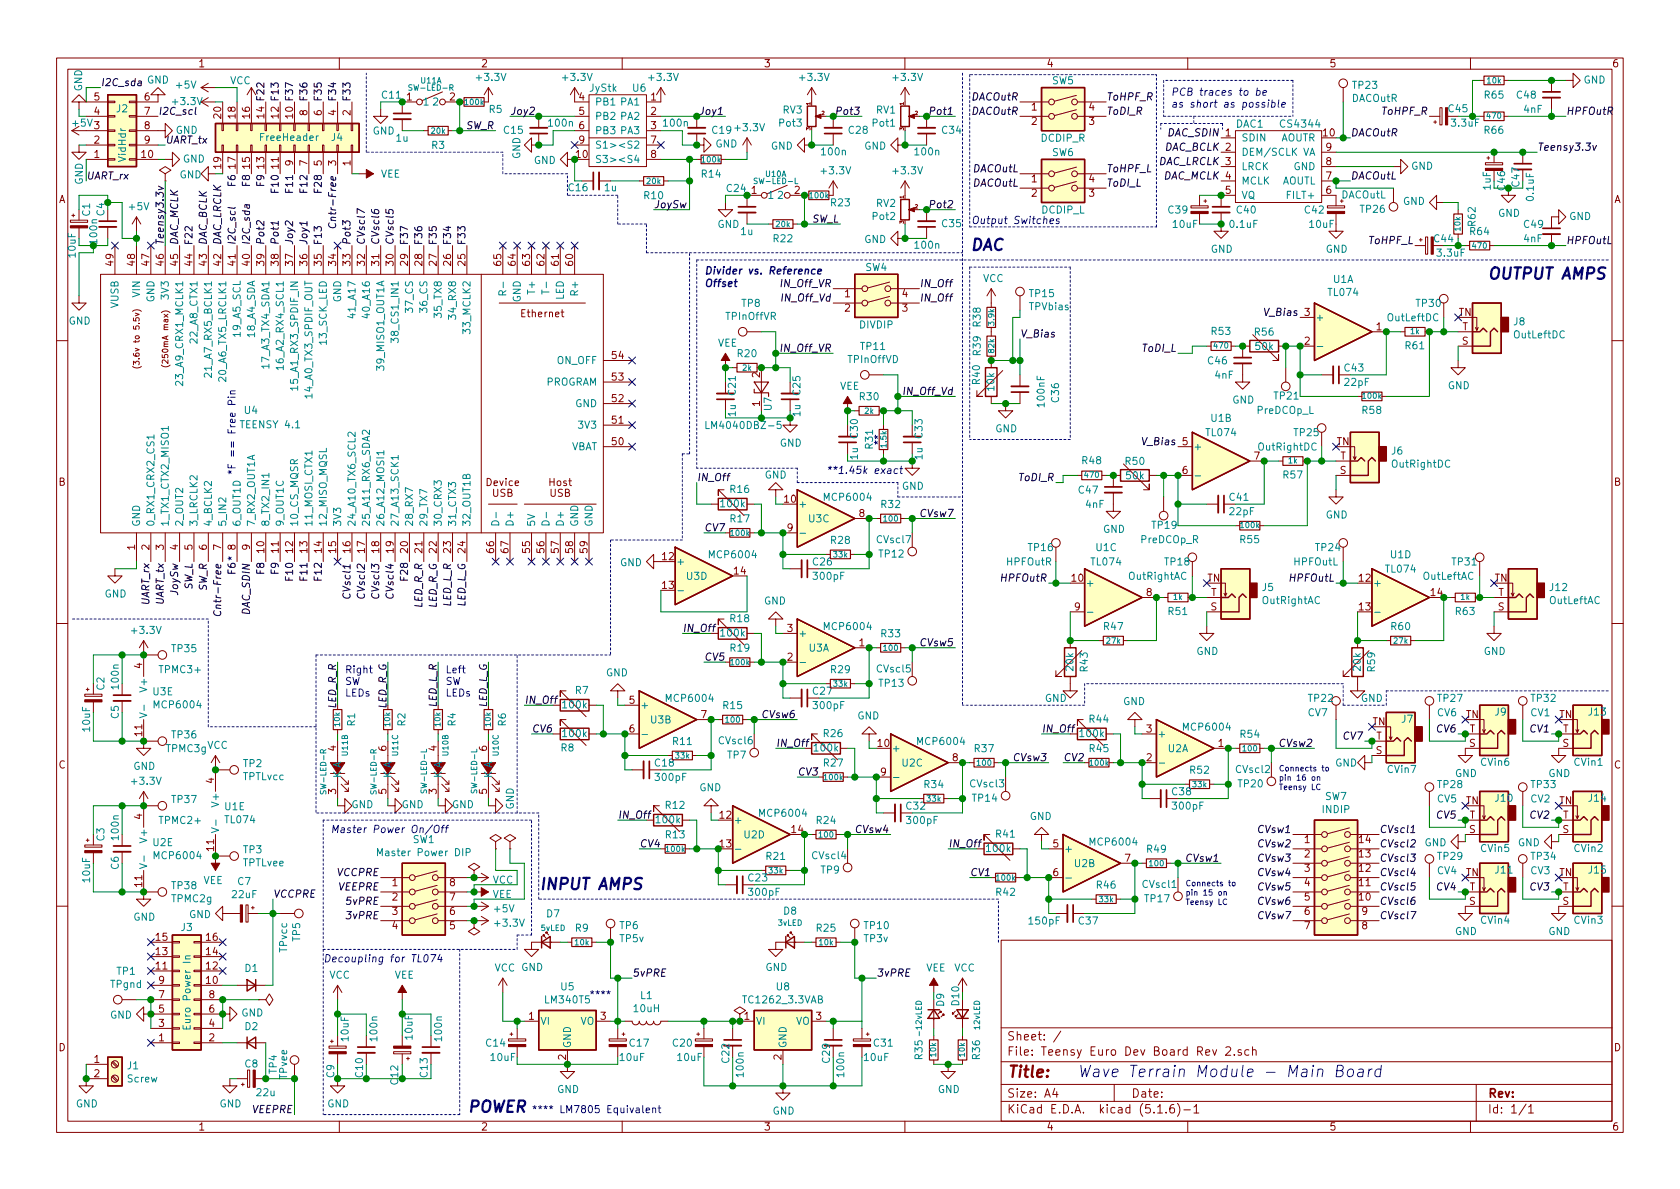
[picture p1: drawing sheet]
<svg xmlns="http://www.w3.org/2000/svg" width="297mm" height="210mm" viewBox="0 0 297 210" stroke-linecap="round" stroke-linejoin="round" font-family="sans-serif">
<defs><g id="words">
<g font-size="2.8" fill="#0000c2">
<text x="171.4" y="44.3">DAC</text>
<text x="262.9" y="49.4">OUTPUT AMPS</text>
<text x="95.2" y="157.3">INPUT AMPS</text>
<text x="190.5" y="190.5">Wave Terrain Module - Main Board</text>
<text x="82.5" y="196.7">POWER</text>
</g>
<text font-size="2.8" fill="#840000" x="178" y="190.5">Title:</text>
<g font-size="2.1" fill="#840000">
<text x="178" y="184">Sheet: /</text>
<text x="178" y="186.7">File: Teensy Euro Dev Board Rev 2.sch</text>
<text x="178" y="196.9">KiCad E.D.A. kicad (5.1.6)-1</text>
<text x="178" y="194.1">Size: A4</text>
<text x="200" y="194.1">Date:</text>
<text x="263" y="194.1">Rev:</text>
<text x="263" y="196.9">Id: 1/1</text>
</g>
<g font-size="1.8" fill="#840000">
<text x="35" y="11.9">1</text>
<text x="85" y="11.9">2</text>
<text x="135" y="11.9">3</text>
<text x="185" y="11.9">4</text>
<text x="235" y="11.9">5</text>
<text x="285" y="11.9">6</text>
<text x="16.7" y="17.8">5</text>
<text x="25.6" y="17.8">6</text>
<text x="71.9" y="17.8">1</text>
<text x="79.5" y="17.8">2</text>
<text x="102.4" y="17.8">4</text>
<text x="115.1" y="17.8">1</text>
<text x="16.7" y="22.9">3</text>
<text x="16.7" y="20.3">4</text>
<text x="25.6" y="20.3">7</text>
<text x="25.6" y="22.9">8</text>
<text x="39.1" y="20.9" transform="rotate(-90 39.1 20.9)">20</text>
<text x="41.7" y="20.9" transform="rotate(-90 41.7 20.9)">18</text>
<text x="44.2" y="20.9" transform="rotate(-90 44.2 20.9)">16</text>
<text x="54.4" y="20.4" transform="rotate(-90 54.4 20.4)">8</text>
<text x="56.9" y="20.4" transform="rotate(-90 56.9 20.4)">6</text>
<text x="59.4" y="20.4" transform="rotate(-90 59.4 20.4)">4</text>
<text x="62" y="20.4" transform="rotate(-90 62 20.4)">2</text>
<text x="102.4" y="20.3">5</text>
<text x="102.4" y="22.9">6</text>
<text x="115.1" y="20.3">2</text>
<text x="115.1" y="22.9">3</text>
<text x="182.4" y="19.6">1</text>
<text x="182.4" y="22.1">2</text>
<text x="192.6" y="22.1">3</text>
<text x="192.6" y="19.6">4</text>
<text x="16.7" y="27.9">1</text>
<text x="16.7" y="25.4">2</text>
<text x="25.1" y="27.9">10</text>
<text x="25.6" y="25.4">9</text>
<text x="39.1" y="29.8" transform="rotate(-90 39.1 29.8)">19</text>
<text x="41.7" y="29.8" transform="rotate(-90 41.7 29.8)">17</text>
<text x="44.2" y="29.8" transform="rotate(-90 44.2 29.8)">15</text>
<text x="46.7" y="29.8" transform="rotate(-90 46.7 29.8)">13</text>
<text x="49.3" y="29.8" transform="rotate(-90 49.3 29.8)">11</text>
<text x="51.8" y="29.3" transform="rotate(-90 51.8 29.3)">9</text>
<text x="54.4" y="29.3" transform="rotate(-90 54.4 29.3)">7</text>
<text x="56.9" y="29.3" transform="rotate(-90 56.9 29.3)">5</text>
<text x="59.4" y="29.3" transform="rotate(-90 59.4 29.3)">3</text>
<text x="62" y="29.3" transform="rotate(-90 62 29.3)">1</text>
<text x="101.9" y="27.9">10</text>
<text x="102.4" y="25.4">9</text>
<text x="115.1" y="25.4">7</text>
<text x="115.1" y="27.9">8</text>
<text x="234" y="24.1">10</text>
<text x="234.5" y="29.2">8</text>
<text x="234.5" y="26.7">9</text>
<text x="10.4" y="35.9">A</text>
<text x="132.9" y="34.3">1</text>
<text x="140.5" y="34.3">2</text>
<text x="182.4" y="32.3">1</text>
<text x="182.4" y="34.8">2</text>
<text x="192.6" y="34.8">3</text>
<text x="192.6" y="32.3">4</text>
<text x="216.7" y="34.3">5</text>
<text x="234.5" y="34.3">6</text>
<text x="234.5" y="31.7">7</text>
<text x="285.4" y="35.9">A</text>
<text x="20.1" y="46.9" transform="rotate(-90 20.1 46.9)">49</text>
<text x="23.9" y="46.9" transform="rotate(-90 23.9 46.9)">48</text>
<text x="26.4" y="46.9" transform="rotate(-90 26.4 46.9)">47</text>
<text x="29" y="46.9" transform="rotate(-90 29 46.9)">46</text>
<text x="31.5" y="46.9" transform="rotate(-90 31.5 46.9)">45</text>
<text x="34" y="46.9" transform="rotate(-90 34 46.9)">44</text>
<text x="36.6" y="46.9" transform="rotate(-90 36.6 46.9)">43</text>
<text x="39.1" y="46.9" transform="rotate(-90 39.1 46.9)">42</text>
<text x="41.7" y="46.9" transform="rotate(-90 41.7 46.9)">41</text>
<text x="44.2" y="46.9" transform="rotate(-90 44.2 46.9)">40</text>
<text x="46.7" y="46.9" transform="rotate(-90 46.7 46.9)">39</text>
<text x="49.3" y="46.9" transform="rotate(-90 49.3 46.9)">38</text>
<text x="51.8" y="46.9" transform="rotate(-90 51.8 46.9)">37</text>
<text x="54.4" y="46.9" transform="rotate(-90 54.4 46.9)">36</text>
<text x="56.9" y="46.9" transform="rotate(-90 56.9 46.9)">35</text>
<text x="59.4" y="46.9" transform="rotate(-90 59.4 46.9)">34</text>
<text x="62" y="46.9" transform="rotate(-90 62 46.9)">33</text>
<text x="64.5" y="46.9" transform="rotate(-90 64.5 46.9)">32</text>
<text x="67.1" y="46.9" transform="rotate(-90 67.1 46.9)">31</text>
<text x="69.6" y="46.9" transform="rotate(-90 69.6 46.9)">30</text>
<text x="72.1" y="46.9" transform="rotate(-90 72.1 46.9)">29</text>
<text x="74.7" y="46.9" transform="rotate(-90 74.7 46.9)">28</text>
<text x="77.2" y="46.9" transform="rotate(-90 77.2 46.9)">27</text>
<text x="79.8" y="46.9" transform="rotate(-90 79.8 46.9)">26</text>
<text x="82.3" y="46.9" transform="rotate(-90 82.3 46.9)">25</text>
<text x="88.6" y="46.9" transform="rotate(-90 88.6 46.9)">65</text>
<text x="91.2" y="46.9" transform="rotate(-90 91.2 46.9)">64</text>
<text x="93.7" y="46.9" transform="rotate(-90 93.7 46.9)">63</text>
<text x="96.3" y="46.9" transform="rotate(-90 96.3 46.9)">62</text>
<text x="98.8" y="46.9" transform="rotate(-90 98.8 46.9)">61</text>
<text x="101.3" y="46.9" transform="rotate(-90 101.3 46.9)">60</text>
<text x="149.4" y="52.6">1</text>
<text x="159.5" y="52.6">4</text>
<text x="92.3" y="56.1">Ethernet</text>
<text x="149.4" y="55.1">2</text>
<text x="159.5" y="55.1">3</text>
<text x="243.4" y="58.4">1</text>
<text x="257.9" y="55.9">TN</text>
<text x="258.5" y="58.4">T</text>
<text x="108.3" y="63.5">54</text>
<text x="230.7" y="61">2</text>
<text x="258.5" y="61">S</text>
<text x="108.3" y="71.1">52</text>
<text x="108.3" y="67.3">53</text>
<text x="134.4" y="71.9" transform="rotate(-90 134.4 71.9)">1</text>
<text x="134.4" y="66.8" transform="rotate(-90 134.4 66.8)">2</text>
<text x="108.3" y="74.9">51</text>
<text x="108.3" y="78.7">50</text>
<text x="209.1" y="83.8">6</text>
<text x="221.8" y="81.3">7</text>
<text x="236.3" y="78.7">TN</text>
<text x="236.9" y="83.8">S</text>
<text x="237" y="81.3">T</text>
<text x="10.4" y="85.9">B</text>
<text x="86.1" y="85.9">Device</text>
<text x="87" y="87.9">USB</text>
<text x="97.1" y="85.9">Host</text>
<text x="97.2" y="87.9">USB</text>
<text x="138.7" y="88.9">10</text>
<text x="285.4" y="85.9">B</text>
<text x="139.2" y="94">9</text>
<text x="151.9" y="91.4">8</text>
<text x="23.9" y="97.3" transform="rotate(-90 23.9 97.3)">1</text>
<text x="26.4" y="97.3" transform="rotate(-90 26.4 97.3)">2</text>
<text x="29" y="97.3" transform="rotate(-90 29 97.3)">3</text>
<text x="31.5" y="97.3" transform="rotate(-90 31.5 97.3)">4</text>
<text x="34" y="97.3" transform="rotate(-90 34 97.3)">5</text>
<text x="36.6" y="97.3" transform="rotate(-90 36.6 97.3)">6</text>
<text x="39.1" y="97.3" transform="rotate(-90 39.1 97.3)">7</text>
<text x="41.7" y="97.3" transform="rotate(-90 41.7 97.3)">8</text>
<text x="44.2" y="97.3" transform="rotate(-90 44.2 97.3)">9</text>
<text x="46.7" y="97.7" transform="rotate(-90 46.7 97.7)">10</text>
<text x="49.3" y="97.7" transform="rotate(-90 49.3 97.7)">11</text>
<text x="51.8" y="97.7" transform="rotate(-90 51.8 97.7)">12</text>
<text x="54.4" y="97.7" transform="rotate(-90 54.4 97.7)">13</text>
<text x="56.9" y="97.7" transform="rotate(-90 56.9 97.7)">14</text>
<text x="59.4" y="97.7" transform="rotate(-90 59.4 97.7)">15</text>
<text x="62" y="97.7" transform="rotate(-90 62 97.7)">16</text>
<text x="64.5" y="97.7" transform="rotate(-90 64.5 97.7)">17</text>
<text x="67.1" y="97.7" transform="rotate(-90 67.1 97.7)">18</text>
<text x="69.6" y="97.7" transform="rotate(-90 69.6 97.7)">19</text>
<text x="72.1" y="97.7" transform="rotate(-90 72.1 97.7)">20</text>
<text x="74.7" y="97.7" transform="rotate(-90 74.7 97.7)">21</text>
<text x="77.2" y="97.7" transform="rotate(-90 77.2 97.7)">22</text>
<text x="79.8" y="97.7" transform="rotate(-90 79.8 97.7)">23</text>
<text x="82.3" y="97.7" transform="rotate(-90 82.3 97.7)">24</text>
<text x="87.4" y="97.7" transform="rotate(-90 87.4 97.7)">66</text>
<text x="89.9" y="97.7" transform="rotate(-90 89.9 97.7)">67</text>
<text x="93.7" y="97.7" transform="rotate(-90 93.7 97.7)">55</text>
<text x="96.3" y="97.7" transform="rotate(-90 96.3 97.7)">56</text>
<text x="98.8" y="97.7" transform="rotate(-90 98.8 97.7)">57</text>
<text x="101.3" y="97.7" transform="rotate(-90 101.3 97.7)">58</text>
<text x="103.9" y="97.7" transform="rotate(-90 103.9 97.7)">59</text>
<text x="117.1" y="99.1">12</text>
<text x="129.8" y="101.6">14</text>
<text x="117.1" y="104.1">13</text>
<text x="189.5" y="102.9">10</text>
<text x="190" y="107.9">9</text>
<text x="202.7" y="105.4">8</text>
<text x="213.5" y="102.9">TN</text>
<text x="214" y="107.9">S</text>
<text x="214.1" y="105.4">T</text>
<text x="240.3" y="102.9">12</text>
<text x="240.3" y="107.9">13</text>
<text x="253" y="105.4">14</text>
<text x="264.3" y="102.9">TN</text>
<text x="264.8" y="107.9">S</text>
<text x="264.9" y="105.4">T</text>
<text x="139.2" y="111.8">3</text>
<text x="25.1" y="118.2" transform="rotate(-90 25.1 118.2)">4</text>
<text x="139.2" y="116.8">2</text>
<text x="151.9" y="114.3">1</text>
<text x="111.3" y="124.5">5</text>
<text x="25.1" y="130.1" transform="rotate(-90 25.1 130.1)">11</text>
<text x="111.3" y="129.5">6</text>
<text x="124" y="127">7</text>
<text x="202.7" y="129.5">3</text>
<text x="242.7" y="128.3">TN</text>
<text x="243.3" y="130.8">T</text>
<text x="259.2" y="127">TN</text>
<text x="259.8" y="129.5">T</text>
<text x="275.7" y="127">TN</text>
<text x="276.3" y="129.5">T</text>
<text x="10.4" y="135.9">C</text>
<text x="59.4" y="132.8" transform="rotate(-90 59.4 132.8)">4</text>
<text x="68.3" y="132.8" transform="rotate(-90 68.3 132.8)">6</text>
<text x="77.2" y="132.8" transform="rotate(-90 77.2 132.8)">4</text>
<text x="86.1" y="132.8" transform="rotate(-90 86.1 132.8)">6</text>
<text x="155.2" y="132.1">10</text>
<text x="155.7" y="137.2">9</text>
<text x="168.4" y="134.6">8</text>
<text x="202.7" y="134.6">2</text>
<text x="215.4" y="132.1">1</text>
<text x="243.3" y="133.3">S</text>
<text x="259.8" y="132.1">S</text>
<text x="276.3" y="132.1">S</text>
<text x="285.4" y="135.9">C</text>
<text x="37.8" y="138.5" transform="rotate(-90 37.8 138.5)">4</text>
<text x="59.4" y="140.4" transform="rotate(-90 59.4 140.4)">3</text>
<text x="68.3" y="140.4" transform="rotate(-90 68.3 140.4)">5</text>
<text x="77.2" y="140.4" transform="rotate(-90 77.2 140.4)">3</text>
<text x="86.1" y="140.4" transform="rotate(-90 86.1 140.4)">5</text>
<text x="259.2" y="142.2">TN</text>
<text x="275.7" y="142.2">TN</text>
<text x="25.1" y="144.9" transform="rotate(-90 25.1 144.9)">4</text>
<text x="127.3" y="144.8">12</text>
<text x="127.3" y="149.9">13</text>
<text x="140" y="147.3">14</text>
<text x="186.2" y="149.9">5</text>
<text x="230.7" y="149.1">1</text>
<text x="240.3" y="149.1">14</text>
<text x="259.8" y="147.3">S</text>
<text x="259.8" y="144.8">T</text>
<text x="276.3" y="147.3">S</text>
<text x="276.3" y="144.8">T</text>
<text x="37.8" y="150.4" transform="rotate(-90 37.8 150.4)">11</text>
<text x="186.2" y="154.9">6</text>
<text x="198.9" y="152.4">7</text>
<text x="230.7" y="151.6">2</text>
<text x="230.7" y="154.2">3</text>
<text x="240.3" y="154.2">12</text>
<text x="240.3" y="151.6">13</text>
<text x="259.2" y="154.9">TN</text>
<text x="275.7" y="154.9">TN</text>
<text x="25.1" y="156.8" transform="rotate(-90 25.1 156.8)">11</text>
<text x="69.4" y="156.7">1</text>
<text x="69.4" y="159.3">2</text>
<text x="69.4" y="161.8">3</text>
<text x="79.5" y="161.8">6</text>
<text x="79.5" y="159.3">7</text>
<text x="79.5" y="156.7">8</text>
<text x="230.7" y="156.7">4</text>
<text x="230.7" y="159.3">5</text>
<text x="230.7" y="161.8">6</text>
<text x="240.3" y="159.3">10</text>
<text x="240.3" y="156.7">11</text>
<text x="240.8" y="161.8">9</text>
<text x="259.8" y="160">S</text>
<text x="259.8" y="157.5">T</text>
<text x="276.3" y="160">S</text>
<text x="276.3" y="157.5">T</text>
<text x="27.6" y="166.4">15</text>
<text x="36.5" y="166.4">16</text>
<text x="69.4" y="164.3">4</text>
<text x="79.5" y="164.3">5</text>
<text x="230.7" y="164.3">7</text>
<text x="240.8" y="164.3">8</text>
<text x="27.6" y="171.4">11</text>
<text x="27.6" y="168.9">13</text>
<text x="28.1" y="174">9</text>
<text x="36.5" y="174">10</text>
<text x="36.5" y="171.4">12</text>
<text x="36.5" y="168.9">14</text>
<text x="28.1" y="179.1">5</text>
<text x="28.1" y="176.5">7</text>
<text x="37" y="179.1">6</text>
<text x="37" y="176.5">8</text>
<text x="10.4" y="185.9">D</text>
<text x="28.1" y="184.1">1</text>
<text x="28.1" y="181.6">3</text>
<text x="37" y="184.1">2</text>
<text x="37" y="181.6">4</text>
<text x="93.5" y="180.3">1</text>
<text x="106.2" y="180.3">3</text>
<text x="131.6" y="180.3">1</text>
<text x="144.3" y="180.3">3</text>
<text x="285.4" y="185.9">D</text>
<text x="16.7" y="188">1</text>
<text x="16.7" y="190.5">2</text>
<text x="100.1" y="187.4" transform="rotate(-90 100.1 187.4)">2</text>
<text x="138.2" y="187.4" transform="rotate(-90 138.2 187.4)">2</text>
<text x="35" y="199.9">1</text>
<text x="85" y="199.9">2</text>
<text x="135" y="199.9">3</text>
<text x="185" y="199.9">4</text>
<text x="235" y="199.9">5</text>
<text x="285" y="199.9">6</text>
</g>
<g font-size="1.8" fill="#008484">
<text x="14.5" y="16.2" transform="rotate(-90 14.5 16.2)">GND</text>
<text x="26" y="14.8">GND</text>
<text x="31.2" y="15.7">+5V</text>
<text x="40.7" y="14.9">VCC</text>
<text x="67.6" y="17.4">C11</text>
<text x="84.4" y="14.3">+3.3V</text>
<text x="99.6" y="14.3">+3.3V</text>
<text x="104.3" y="16.2">JyStk</text>
<text x="111.9" y="16.2">U6</text>
<text x="114.9" y="14.3">+3.3V</text>
<text x="141.6" y="14.3">+3.3V</text>
<text x="158.1" y="14.3">+3.3V</text>
<text x="186.1" y="14.9">SW5</text>
<text x="239.2" y="15.7">TP23</text>
<text x="262.5" y="17.4">R65</text>
<text x="268.2" y="17.4">C48</text>
<text x="280" y="14.8">GND</text>
<text x="20.6" y="19.9">J2</text>
<text x="30.7" y="18.6">+3.3V</text>
<text x="65.9" y="23.8">GND</text>
<text x="74.7" y="18.7">1</text>
<text x="76.7" y="18.7">2</text>
<text x="86.5" y="20">R5</text>
<text x="89.2" y="23.7">C15</text>
<text x="97.1" y="22.4">100n</text>
<text x="105.2" y="18.7">PB1</text>
<text x="105.2" y="21.2">PB2</text>
<text x="105.2" y="23.7">PB3</text>
<text x="109.9" y="18.7">PA1</text>
<text x="109.9" y="21.2">PA2</text>
<text x="109.9" y="23.7">PA3</text>
<text x="117.4" y="22.4">100n</text>
<text x="126" y="23.7">C19</text>
<text x="130.1" y="23.2">+3.3V</text>
<text x="137.8" y="22.4">Pot3</text>
<text x="138.5" y="20.1">RV3</text>
<text x="150.1" y="23.7">C28</text>
<text x="154.4" y="22.4">Pot1</text>
<text x="155" y="20.1">RV1</text>
<text x="166.6" y="23.7">C34</text>
<text x="218.5" y="22.5">DAC1</text>
<text x="226.6" y="22.5">CS4344</text>
<text x="239" y="18">DACOutR</text>
<text x="256.2" y="19.9">C45</text>
<text x="262.5" y="23.7">R66</text>
<text x="269.5" y="20">4nF</text>
<text x="22.3" y="28.5" transform="rotate(-90 22.3 28.5)">VidHdr</text>
<text x="32.3" y="28.7">GND</text>
<text x="46.3" y="24.9">FreeHeader</text>
<text x="58.6" y="24.9">J4</text>
<text x="70.1" y="25.1">1u</text>
<text x="76.4" y="26.3">R3</text>
<text x="92" y="28.1" transform="rotate(-90 92 28.1)">GND</text>
<text x="94.4" y="29">GND</text>
<text x="105.2" y="28.8">S3&gt;</text>
<text x="105.2" y="26.3">S1&gt;</text>
<text x="110.1" y="26.3">&lt;S2</text>
<text x="110.1" y="28.8">&lt;S4</text>
<text x="126.5" y="26.1">GND</text>
<text x="136.3" y="26.5">GND</text>
<text x="145.4" y="27.5">100n</text>
<text x="152.8" y="26.5">GND</text>
<text x="161.9" y="27.5">100n</text>
<text x="184.1" y="25.1">DCDIP_R</text>
<text x="186.1" y="27.6">SW6</text>
<text x="219.5" y="25">SDIN</text>
<text x="219.5" y="27.6">DEM/SCLK</text>
<text x="226.4" y="25">AOUTR</text>
<text x="230.2" y="27.6">VA</text>
<text x="14.7" y="32.7" transform="rotate(-90 14.7 32.7)">GND</text>
<text x="31.7" y="31.5">GND</text>
<text x="67.3" y="31.4">VEE</text>
<text x="106.9" y="33.8">1u</text>
<text x="113.9" y="35.2">R10</text>
<text x="124.1" y="31.4">R14</text>
<text x="128.5" y="34">C24</text>
<text x="135.6" y="35.2">1</text>
<text x="137.7" y="35.2">2</text>
<text x="145.4" y="30.8">+3.3V</text>
<text x="158.1" y="30.8">+3.3V</text>
<text x="219.5" y="30.1">LRCK</text>
<text x="219.5" y="32.6">MCLK</text>
<text x="219.5" y="35.2">VQ</text>
<text x="226.6" y="32.6">AOUTL</text>
<text x="227.9" y="35.2">FILT+</text>
<text x="228.7" y="30.1">GND</text>
<text x="237.1" y="35.1">DACOutL</text>
<text x="249.5" y="30">GND</text>
<text x="266.1" y="33.6" transform="rotate(-90 266.1 33.6)">C46</text>
<text x="271.2" y="35.4" transform="rotate(-90 271.2 35.4)">0.1uF</text>
<text x="15.9" y="38.2" transform="rotate(-90 15.9 38.2)">C1</text>
<text x="22.9" y="37.2">+5V</text>
<text x="126.8" y="40.3">GND</text>
<text x="131" y="41.6">1u</text>
<text x="147" y="36.5">R23</text>
<text x="154.4" y="38.9">Pot2</text>
<text x="155" y="36.6">RV2</text>
<text x="166.6" y="40.2">C35</text>
<text x="184.2" y="37.8">DCDIP_L</text>
<text x="206.6" y="37.8">C39</text>
<text x="207.5" y="40.3">10uF</text>
<text x="217.6" y="40.3">0.1uF</text>
<text x="218.7" y="37.8">C40</text>
<text x="230.8" y="37.8">C42</text>
<text x="231.6" y="40.3">10uF</text>
<text x="240.6" y="37.6">TP26</text>
<text x="248.1" y="36.2">GND</text>
<text x="260" y="41.6">R64</text>
<text x="260.9" y="39.9" transform="rotate(-90 260.9 39.9)">R62</text>
<text x="264.9" y="38.3">GND</text>
<text x="269.5" y="40.3">C49</text>
<text x="277.4" y="38.9">GND</text>
<text x="17.2" y="43" transform="rotate(-90 17.2 43)">100n</text>
<text x="136.8" y="42.8">R22</text>
<text x="152.8" y="43">GND</text>
<text x="153" y="47.9">SW4</text>
<text x="161.9" y="44">100n</text>
<text x="214.1" y="44.7">GND</text>
<text x="234.4" y="44.7">GND</text>
<text x="253.6" y="42.8">C44</text>
<text x="254.2" y="45.4">3.3uF</text>
<text x="269.5" y="42.8">4nF</text>
<text x="24.8" y="52.5" transform="rotate(-90 24.8 52.5)">VIN</text>
<text x="27.3" y="53.5" transform="rotate(-90 27.3 53.5)">GND</text>
<text x="29.8" y="52.7" transform="rotate(-90 29.8 52.7)">3V3</text>
<text x="60.3" y="53.5" transform="rotate(-90 60.3 53.5)">GND</text>
<text x="89.5" y="51.4" transform="rotate(-90 89.5 51.4)">R-</text>
<text x="92.1" y="53.5" transform="rotate(-90 92.1 53.5)">GND</text>
<text x="94.6" y="51.6" transform="rotate(-90 94.6 51.6)">T+</text>
<text x="97.2" y="51.2" transform="rotate(-90 97.2 51.2)">T-</text>
<text x="99.7" y="53.1" transform="rotate(-90 99.7 53.1)">LED</text>
<text x="102.2" y="51.8" transform="rotate(-90 102.2 51.8)">R+</text>
<text x="173.8" y="49.9">VCC</text>
<text x="182.1" y="52.5">TP15</text>
<text x="234.9" y="52.3">TL074</text>
<text x="235.7" y="50">U1A</text>
<text x="12.1" y="57.4">GND</text>
<text x="21" y="54.4" transform="rotate(-90 21 54.4)">VUSB</text>
<text x="42.5" y="59.3" transform="rotate(-90 42.5 59.3)">19_A5_SCL</text>
<text x="45.1" y="59.5" transform="rotate(-90 45.1 59.5)">18_A4_SDA</text>
<text x="62.9" y="55.7" transform="rotate(-90 62.9 55.7)">41_A17</text>
<text x="65.4" y="55.7" transform="rotate(-90 65.4 55.7)">40_A16</text>
<text x="70.5" y="59.7" transform="rotate(-90 70.5 59.7)">38_CS1_IN1</text>
<text x="73" y="54.9" transform="rotate(-90 73 54.9)">37_CS</text>
<text x="75.6" y="54.9" transform="rotate(-90 75.6 54.9)">36_CS</text>
<text x="78.1" y="55.7" transform="rotate(-90 78.1 55.7)">35_TX8</text>
<text x="80.6" y="55.9" transform="rotate(-90 80.6 55.9)">34_RX8</text>
<text x="83.2" y="58.6" transform="rotate(-90 83.2 58.6)">33_MCLK2</text>
<text x="128.4" y="56.6">TPInOffVR</text>
<text x="131.2" y="54.3">TP8</text>
<text x="152" y="58.1">DIVDIP</text>
<text x="173.4" y="57.7" transform="rotate(-90 173.4 57.7)">R38</text>
<text x="182" y="54.9">TPVbias</text>
<text x="214.2" y="59.2">R53</text>
<text x="221.9" y="59.4">R56</text>
<text x="232.5" y="56.8">+</text>
<text x="245.4" y="56.8">OutLeftDC</text>
<text x="250.5" y="54.3">TP30</text>
<text x="267.7" y="57.5">J8</text>
<text x="267.8" y="59.8">OutLeftDC</text>
<text x="34.9" y="60.2" transform="rotate(-90 34.9 60.2)">22_A8_CTX1</text>
<text x="47.6" y="64.7" transform="rotate(-90 47.6 64.7)">17_A3_TX4_SDA1</text>
<text x="50.2" y="64.7" transform="rotate(-90 50.2 64.7)">16_A2_RX4_SCL1</text>
<text x="57.8" y="60.7" transform="rotate(-90 57.8 60.7)">13_SCK_LED</text>
<text x="67.9" y="65" transform="rotate(-90 67.9 65)">39_MISO1_OUT1A</text>
<text x="98.5" y="64.4">ON_OFF</text>
<text x="126.9" y="61.3">VEE</text>
<text x="130.5" y="63.2">R20</text>
<text x="150" y="64.2">TPInOffVD</text>
<text x="152.2" y="61.9">TP11</text>
<text x="173.4" y="62.8" transform="rotate(-90 173.4 62.8)">R39</text>
<text x="213.6" y="64.4">C46</text>
<text x="222" y="61.9">50k</text>
<text x="237.8" y="65.7">C43</text>
<text x="248.5" y="61.8">R61</text>
<text x="32.4" y="67.5" transform="rotate(-90 32.4 67.5)">23_A9_CRX1_MCLK1</text>
<text x="37.5" y="66" transform="rotate(-90 37.5 66)">21_A7_RX5_BCLK1</text>
<text x="40" y="66.9" transform="rotate(-90 40 66.9)">20_A6_TX5_LRCLK1</text>
<text x="52.7" y="68.1" transform="rotate(-90 52.7 68.1)">15_A1_RX3_SPDIF_IN</text>
<text x="55.2" y="69.9" transform="rotate(-90 55.2 69.9)">14_A0_TX3_SPDIF_OUT</text>
<text x="96.4" y="68.2">PROGRAM</text>
<text x="130.1" y="69.8" transform="rotate(-90 130.1 69.8)">C21</text>
<text x="141.5" y="69.8" transform="rotate(-90 141.5 69.8)">C25</text>
<text x="148.5" y="68.9">VEE</text>
<text x="152" y="70.8">R30</text>
<text x="173.3" y="67.9" transform="rotate(-90 173.3 67.9)">R40</text>
<text x="175.8" y="69" transform="rotate(-90 175.8 69)">10k</text>
<text x="184.7" y="71.8" transform="rotate(-90 184.7 71.8)">100nF</text>
<text x="187.2" y="71.1" transform="rotate(-90 187.2 71.1)">C36</text>
<text x="214.9" y="67">4nF</text>
<text x="217.9" y="71.4">GND</text>
<text x="225.3" y="70.7">TP21</text>
<text x="237.8" y="68.2">22pF</text>
<text x="256" y="68.8">GND</text>
<text x="42.8" y="75.7">TEENSY 4.1</text>
<text x="43.3" y="73.2">U4</text>
<text x="101.7" y="72">GND</text>
<text x="102.5" y="75.8">3V3</text>
<text x="125.6" y="75.9">LM4040DBZ-5</text>
<text x="136.4" y="72.6" transform="rotate(-90 136.4 72.6)">U7</text>
<text x="151.7" y="77.4" transform="rotate(-90 151.7 77.4)">C30</text>
<text x="163.1" y="77.4" transform="rotate(-90 163.1 77.4)">C33</text>
<text x="176" y="76.4">GND</text>
<text x="213.4" y="77.1">TL074</text>
<text x="214.1" y="74.6">U1B</text>
<text x="222.3" y="73.2">PreDCOp_L</text>
<text x="228.9" y="77.1">TP25</text>
<text x="240.9" y="73.2">R58</text>
<text x="100.8" y="79.6">VBAT</text>
<text x="137.9" y="79">GND</text>
<text x="154.4" y="79.3" transform="rotate(-90 154.4 79.3)">R31</text>
<text x="191.4" y="82.1">R48</text>
<text x="199" y="82.2">R50</text>
<text x="210.9" y="79.6">+</text>
<text x="222.6" y="79.7">OutRightDC</text>
<text x="246.1" y="80.4">J6</text>
<text x="246.2" y="82.7">OutRightDC</text>
<text x="127.6" y="89.7">100k</text>
<text x="129.2" y="87.2">R16</text>
<text x="135.2" y="84.6">GND</text>
<text x="141.1" y="89.8">+</text>
<text x="145.9" y="88.6">MCP6004</text>
<text x="155.9" y="89.8">R32</text>
<text x="159.5" y="86.6">GND</text>
<text x="190.8" y="87.3">C47</text>
<text x="192" y="89.8">4nF</text>
<text x="199.2" y="84.8">50k</text>
<text x="217.4" y="88.6">C41</text>
<text x="226.9" y="84.6">R57</text>
<text x="24.8" y="93.2" transform="rotate(-90 24.8 93.2)">GND</text>
<text x="27.3" y="93.2" transform="rotate(-90 27.3 93.2)">0_RX1_CRX2_CS1</text>
<text x="29.8" y="93.2" transform="rotate(-90 29.8 93.2)">1_TX1_CTX2_MISO1</text>
<text x="32.4" y="93.2" transform="rotate(-90 32.4 93.2)">2_OUT2</text>
<text x="34.9" y="93.2" transform="rotate(-90 34.9 93.2)">3_LRCLK2</text>
<text x="37.5" y="93.2" transform="rotate(-90 37.5 93.2)">4_BCLK2</text>
<text x="40" y="93.2" transform="rotate(-90 40 93.2)">5_IN2</text>
<text x="42.5" y="93.2" transform="rotate(-90 42.5 93.2)">6_OUT1D</text>
<text x="45.1" y="93.2" transform="rotate(-90 45.1 93.2)">7_RX2_OUT1A</text>
<text x="47.6" y="93.2" transform="rotate(-90 47.6 93.2)">8_TX2_IN1</text>
<text x="50.2" y="93.2" transform="rotate(-90 50.2 93.2)">9_OUT1C</text>
<text x="52.7" y="93.2" transform="rotate(-90 52.7 93.2)">10_CS_MQSR</text>
<text x="55.2" y="93.2" transform="rotate(-90 55.2 93.2)">11_MOSI_CTX1</text>
<text x="57.8" y="93.2" transform="rotate(-90 57.8 93.2)">12_MISO_MQSL</text>
<text x="60.3" y="93.2" transform="rotate(-90 60.3 93.2)">3V3</text>
<text x="62.9" y="93.2" transform="rotate(-90 62.9 93.2)">24_A10_TX6_SCL2</text>
<text x="65.4" y="93.2" transform="rotate(-90 65.4 93.2)">25_A11_RX6_SDA2</text>
<text x="67.9" y="93.2" transform="rotate(-90 67.9 93.2)">26_A12_MOSI1</text>
<text x="70.5" y="93.2" transform="rotate(-90 70.5 93.2)">27_A13_SCK1</text>
<text x="73" y="93.2" transform="rotate(-90 73 93.2)">28_RX7</text>
<text x="75.6" y="93.2" transform="rotate(-90 75.6 93.2)">29_TX7</text>
<text x="78.1" y="93.2" transform="rotate(-90 78.1 93.2)">30_CRX3</text>
<text x="80.6" y="93.2" transform="rotate(-90 80.6 93.2)">31_CTX3</text>
<text x="83.2" y="93.2" transform="rotate(-90 83.2 93.2)">32_OUT1B</text>
<text x="90.8" y="93.2" transform="rotate(-90 90.8 93.2)">D+</text>
<text x="94.6" y="93.2" transform="rotate(-90 94.6 93.2)">5V</text>
<text x="99.7" y="93.2" transform="rotate(-90 99.7 93.2)">D+</text>
<text x="102.2" y="93.2" transform="rotate(-90 102.2 93.2)">GND</text>
<text x="104.8" y="93.2" transform="rotate(-90 104.8 93.2)">GND</text>
<text x="129.2" y="92.4">R17</text>
<text x="143" y="92.4">U3C</text>
<text x="195" y="94.2">GND</text>
<text x="203.8" y="93.5">TP19</text>
<text x="217.5" y="91.1">22pF</text>
<text x="234.4" y="91.7">GND</text>
<text x="109.6" y="100.1">GND</text>
<text x="119.5" y="99.9">+</text>
<text x="125.6" y="98.7">MCP6004</text>
<text x="143.8" y="100">C26</text>
<text x="147" y="96.2">R28</text>
<text x="155.1" y="96.1">CVscl7</text>
<text x="155.5" y="98.6">TP12</text>
<text x="178" y="100">HPFOutR</text>
<text x="181.9" y="97.5">TP16</text>
<text x="193" y="100">TL074</text>
<text x="193.8" y="97.5">U1C</text>
<text x="201.8" y="96.1">PreDCOp_R</text>
<text x="206" y="100">TP18</text>
<text x="219.3" y="96.1">R55</text>
<text x="228.8" y="100">HPFOutL</text>
<text x="232.7" y="97.5">TP24</text>
<text x="245.1" y="101.3">TL074</text>
<text x="245.9" y="98.7">U1D</text>
<text x="256.8" y="100">TP31</text>
<text x="18.5" y="105.7">GND</text>
<text x="121.4" y="102.5">U3D</text>
<text x="135.1" y="106.9">GND</text>
<text x="144" y="102.5">300pF</text>
<text x="191.9" y="103.8">+</text>
<text x="199.6" y="102.5">OutRightAC</text>
<text x="223.2" y="104.5">J5</text>
<text x="223.3" y="106.8">OutRightAC</text>
<text x="242.7" y="103.8">+</text>
<text x="251.7" y="102.5">OutLeftAC</text>
<text x="274" y="106.8">OutLeftAC</text>
<text x="274.1" y="104.5">J12</text>
<text x="23.4" y="112.1">+3.3V</text>
<text x="127.6" y="112.6">100k</text>
<text x="129.2" y="110">R18</text>
<text x="141.1" y="112.6">+</text>
<text x="145.9" y="111.4">MCP6004</text>
<text x="155.9" y="112.7">R33</text>
<text x="195.2" y="111.4">R47</text>
<text x="206.6" y="108.8">R51</text>
<text x="246" y="111.4">R60</text>
<text x="257.4" y="108.8">R63</text>
<text x="28.4" y="119">TPMC3+</text>
<text x="30.5" y="115.3">TP35</text>
<text x="107.1" y="119.6">GND</text>
<text x="129.2" y="115.2">R19</text>
<text x="143" y="115.2">U3A</text>
<text x="147" y="119">R29</text>
<text x="155.1" y="118.9">CVscl5</text>
<text x="189.8" y="118.6" transform="rotate(-90 189.8 118.6)">20k</text>
<text x="192.3" y="118.7" transform="rotate(-90 192.3 118.7)">R43</text>
<text x="211.5" y="115.8">GND</text>
<text x="240.6" y="118.6" transform="rotate(-90 240.6 118.6)">20k</text>
<text x="243.1" y="118.7" transform="rotate(-90 243.1 118.7)">R59</text>
<text x="262.3" y="115.8">GND</text>
<text x="18.5" y="122" transform="rotate(-90 18.5 122)">C2</text>
<text x="21" y="121.7" transform="rotate(-90 21 121.7)">100n</text>
<text x="26" y="122" transform="rotate(-90 26 122)">V+</text>
<text x="27.1" y="123">U3E</text>
<text x="27.4" y="125.3">MCP6004</text>
<text x="99.6" y="125.3">100k</text>
<text x="101.8" y="122.7">R7</text>
<text x="113.2" y="125.3">+</text>
<text x="118" y="124.1">MCP6004</text>
<text x="127.9" y="125.4">R15</text>
<text x="143.8" y="122.9">C27</text>
<text x="144" y="125.4">300pF</text>
<text x="155.5" y="121.5">TP13</text>
<text x="184.7" y="124.1">GND</text>
<text x="198.6" y="124.7">GND</text>
<text x="231.4" y="124.1">TP22</text>
<text x="240.6" y="124.1">GND</text>
<text x="254.3" y="124.1">TP27</text>
<text x="270.8" y="124.1">TP32</text>
<text x="15.9" y="129.3" transform="rotate(-90 15.9 129.3)">10uF</text>
<text x="21" y="127" transform="rotate(-90 21 127)">C5</text>
<text x="30.5" y="130.6">TP36</text>
<text x="62.8" y="128.4" transform="rotate(-90 62.8 128.4)">R1</text>
<text x="71.7" y="128.4" transform="rotate(-90 71.7 128.4)">R2</text>
<text x="80.6" y="128.4" transform="rotate(-90 80.6 128.4)">R4</text>
<text x="89.5" y="128.4" transform="rotate(-90 89.5 128.4)">R6</text>
<text x="99.6" y="130.3">100k</text>
<text x="115.1" y="127.9">U3B</text>
<text x="119" y="131.7">R11</text>
<text x="127.2" y="131.6">CVscl6</text>
<text x="145.7" y="130.3">R26</text>
<text x="151.6" y="127.2">GND</text>
<text x="162.4" y="131.7">MCP6004</text>
<text x="191.1" y="130.3">100k</text>
<text x="192.7" y="127.8">R44</text>
<text x="204.6" y="130.4">+</text>
<text x="209.4" y="129.2">MCP6004</text>
<text x="219.4" y="130.5">R54</text>
<text x="231.3" y="126.7">CV7</text>
<text x="247.9" y="127.8">J7</text>
<text x="254.2" y="126.7">CV6</text>
<text x="264.4" y="126.5">J9</text>
<text x="270.7" y="126.7">CV1</text>
<text x="280.9" y="126.5">J13</text>
<text x="23.6" y="136.1">GND</text>
<text x="29.4" y="133">TPMC3g</text>
<text x="36.6" y="132.4">VCC</text>
<text x="43" y="138">TPTLvcc</text>
<text x="43.1" y="135.7">TP2</text>
<text x="60.3" y="137.7" transform="rotate(-90 60.3 137.7)">K</text>
<text x="60.3" y="135.9" transform="rotate(-90 60.3 135.9)">A</text>
<text x="69.2" y="137.7" transform="rotate(-90 69.2 137.7)">K</text>
<text x="69.2" y="135.9" transform="rotate(-90 69.2 135.9)">A</text>
<text x="78.1" y="137.7" transform="rotate(-90 78.1 137.7)">K</text>
<text x="78.1" y="135.9" transform="rotate(-90 78.1 135.9)">A</text>
<text x="87" y="137.7" transform="rotate(-90 87 137.7)">K</text>
<text x="87" y="135.9" transform="rotate(-90 87 135.9)">A</text>
<text x="99.2" y="132.9">R8</text>
<text x="115.8" y="135.6">C18</text>
<text x="128.7" y="134.2">TP7</text>
<text x="144.1" y="132.9">100k</text>
<text x="145.7" y="135.6">R27</text>
<text x="157.6" y="133">+</text>
<text x="159.5" y="135.6">U2C</text>
<text x="172.4" y="133">R37</text>
<text x="192.7" y="133">R45</text>
<text x="206.5" y="133">U2A</text>
<text x="210.5" y="136.8">R52</text>
<text x="218.6" y="136.7">CVscl2</text>
<text x="236.1" y="135.6">GND</text>
<text x="245.4" y="136.7">CVin7</text>
<text x="257.3" y="137.4">GND</text>
<text x="261.9" y="135.4">CVin6</text>
<text x="273.8" y="137.4">GND</text>
<text x="278.4" y="135.4">CVin1</text>
<text x="23.4" y="138.8">+3.3V</text>
<text x="30.5" y="142">TP37</text>
<text x="38.7" y="142.3" transform="rotate(-90 38.7 142.3)">V+</text>
<text x="39.8" y="143.3">U1E</text>
<text x="62.1" y="142.9">GND</text>
<text x="71" y="142.9">GND</text>
<text x="79.9" y="142.9">GND</text>
<text x="90.9" y="143.2" transform="rotate(-90 90.9 143.2)">GND</text>
<text x="116" y="138.1">300pF</text>
<text x="117.7" y="143">R12</text>
<text x="123.6" y="139.9">GND</text>
<text x="160.3" y="143.2">C32</text>
<text x="163.5" y="139.4">R34</text>
<text x="171.6" y="139.2">CVscl3</text>
<text x="172" y="141.8">TP14</text>
<text x="207.3" y="140.6">C38</text>
<text x="207.5" y="143.2">300pF</text>
<text x="219" y="139.2">TP20</text>
<text x="233.9" y="143.8">INDIP</text>
<text x="234.3" y="141.5">SW7</text>
<text x="254.2" y="141.9">CV5</text>
<text x="254.3" y="139.4">TP28</text>
<text x="264.4" y="141.8">J10</text>
<text x="270.7" y="141.9">CV2</text>
<text x="270.8" y="139.4">TP33</text>
<text x="280.9" y="141.8">J14</text>
<text x="18.5" y="148.7" transform="rotate(-90 18.5 148.7)">C3</text>
<text x="21" y="148.4" transform="rotate(-90 21 148.4)">100n</text>
<text x="26" y="148.6" transform="rotate(-90 26 148.6)">V+</text>
<text x="27.1" y="149.6">U2E</text>
<text x="28.4" y="145.7">TPMC2+</text>
<text x="39.9" y="145.6">TL074</text>
<text x="73" y="149.1">SW1</text>
<text x="116.1" y="145.6">100k</text>
<text x="117.8" y="148.3">R13</text>
<text x="129.7" y="145.7">+</text>
<text x="131.6" y="148.3">U2D</text>
<text x="134.5" y="144.4">MCP6004</text>
<text x="144.4" y="145.7">R24</text>
<text x="160.5" y="145.7">300pF</text>
<text x="176.1" y="148.1">R41</text>
<text x="182.1" y="145">GND</text>
<text x="192.9" y="149.5">MCP6004</text>
<text x="251.9" y="149.7">GND</text>
<text x="268.4" y="149.7">GND</text>
<text x="15.9" y="156" transform="rotate(-90 15.9 156)">10uF</text>
<text x="21" y="153.7" transform="rotate(-90 21 153.7)">C6</text>
<text x="27.4" y="151.9">MCP6004</text>
<text x="43" y="153.2">TPTLvee</text>
<text x="43.1" y="150.9">TP3</text>
<text x="67.5" y="151.4">Master Power DIP</text>
<text x="132.4" y="155.9">C23</text>
<text x="135.5" y="152.1">R21</text>
<text x="143.7" y="151.9">CVscl4</text>
<text x="145.2" y="154.5">TP9</text>
<text x="174.5" y="150.7">100k</text>
<text x="188.1" y="150.7">+</text>
<text x="190" y="153.3">U2B</text>
<text x="202.8" y="150.8">R49</text>
<text x="254.2" y="154.6">CV4</text>
<text x="254.3" y="152.1">TP29</text>
<text x="261.9" y="150.7">CVin5</text>
<text x="264.4" y="154.5">J11</text>
<text x="270.7" y="154.6">CV3</text>
<text x="270.8" y="152.1">TP34</text>
<text x="278.4" y="150.7">CVin2</text>
<text x="280.9" y="154.5">J15</text>
<text x="30.4" y="159.6">TPMC2g</text>
<text x="30.5" y="157.2">TP38</text>
<text x="35.9" y="156.3">VEE</text>
<text x="41.1" y="158.8">22uF</text>
<text x="42.1" y="156.5">C7</text>
<text x="87.1" y="158.8">VEE</text>
<text x="87.1" y="156.3">VCC</text>
<text x="87.5" y="161.3">+5V</text>
<text x="132.5" y="158.4">300pF</text>
<text x="138.6" y="161.7">D8</text>
<text x="176.2" y="158.4">R42</text>
<text x="194" y="157.1">R46</text>
<text x="202.1" y="157">CVscl1</text>
<text x="202.5" y="159.6">TP17</text>
<text x="23.6" y="162.8">GND</text>
<text x="32.1" y="164.6">J3</text>
<text x="33.4" y="162.4">GND</text>
<text x="53.1" y="166.4" transform="rotate(-90 53.1 166.4)">TP5</text>
<text x="87.7" y="163.9">+3.3V</text>
<text x="96.7" y="162.2">D7</text>
<text x="101.8" y="164.8">R9</text>
<text x="109.6" y="164.3">TP6</text>
<text x="109.6" y="166.6">TP5v</text>
<text x="144.4" y="164.8">R25</text>
<text x="152.8" y="166.6">TP3v</text>
<text x="152.9" y="164.3">TP10</text>
<text x="182.1" y="163.5">150pF</text>
<text x="190.8" y="163.5">C37</text>
<text x="257.3" y="165.3">GND</text>
<text x="261.9" y="163.4">CVin4</text>
<text x="273.8" y="165.3">GND</text>
<text x="278.4" y="163.4">CVin3</text>
<text x="20.7" y="172.4">TP1</text>
<text x="43.3" y="171.9">D1</text>
<text x="50.8" y="168.4" transform="rotate(-90 50.8 168.4)">TPvcc</text>
<text x="58.2" y="173.1">VCC</text>
<text x="69.7" y="173.1">VEE</text>
<text x="87.4" y="171.8">VCC GND</text>
<text x="135.3" y="171.7">GND</text>
<text x="163.7" y="171.8">VEE</text>
<text x="168.7" y="171.8">VCC</text>
<text x="19.6" y="174.7">TPgnd</text>
<text x="42.7" y="179.8">GND</text>
<text x="96.5" y="177.4">LM340T5</text>
<text x="99.2" y="175.1">U5</text>
<text x="112.1" y="179">10uH</text>
<text x="113.3" y="176.7">L1</text>
<text x="131.7" y="177.4">TC1262_3.3VAB</text>
<text x="137.3" y="175.1">U8</text>
<text x="19.5" y="180.1">GND</text>
<text x="33.7" y="181.5" transform="rotate(-90 33.7 181.5)">Euro Power In</text>
<text x="43.3" y="182.2">D2</text>
<text x="61.6" y="184" transform="rotate(-90 61.6 184)">10uF</text>
<text x="66.7" y="183.9" transform="rotate(-90 66.7 183.9)">100n</text>
<text x="72.9" y="183.8" transform="rotate(-90 72.9 183.8)">10uF</text>
<text x="78.2" y="183.9" transform="rotate(-90 78.2 183.9)">100n</text>
<text x="86" y="185.1">C14</text>
<text x="95.5" y="181.2">VI</text>
<text x="101" y="185.4" transform="rotate(-90 101 185.4)">GND</text>
<text x="102.6" y="181.2">VO</text>
<text x="111.4" y="185.1">C17</text>
<text x="119" y="185.1">C20</text>
<text x="133.6" y="181.2">VI</text>
<text x="139.1" y="185.4" transform="rotate(-90 139.1 185.4)">GND</text>
<text x="140.7" y="181.2">VO</text>
<text x="154.6" y="185.1">C31</text>
<text x="22.6" y="189.1">J1</text>
<text x="22.6" y="191.4">Screw</text>
<text x="43.3" y="188.8">C8</text>
<text x="48.9" y="189.8" transform="rotate(-90 48.9 189.8)">TP4</text>
<text x="50.8" y="190.8" transform="rotate(-90 50.8 190.8)">TPvee</text>
<text x="70.4" y="191.7" transform="rotate(-90 70.4 191.7)">C12</text>
<text x="109.7" y="187.6">10uF</text>
<text x="119.9" y="187.6">10uF</text>
<text x="129" y="187.9" transform="rotate(-90 129 187.9)">C22</text>
<text x="131.5" y="190.3" transform="rotate(-90 131.5 190.3)">100n</text>
<text x="146.7" y="187.9" transform="rotate(-90 146.7 187.9)">C29</text>
<text x="149.3" y="190.3" transform="rotate(-90 149.3 190.3)">100n</text>
<text x="152.9" y="187.6">10uF</text>
<text x="163.1" y="187.3" transform="rotate(-90 163.1 187.3)">R35</text>
<text x="173.3" y="187.3" transform="rotate(-90 173.3 187.3)">R36</text>
<text x="13.4" y="195.8">GND</text>
<text x="38.8" y="195.8">GND</text>
<text x="45.5" y="193.8">22u</text>
<text x="57.9" y="195.8">GND</text>
<text x="98.5" y="193.3">GND</text>
<text x="136.6" y="197.1">GND</text>
<text x="165.8" y="193.3">GND</text>
</g>
<g font-size="1.8">
<text x="17.8" y="15.2">I2C_sda</text>
<text x="172" y="17.8">DACOutR</text>
<text x="195.6" y="17.8">ToHPF_R</text>
<text x="27.9" y="20.3">I2C_scl</text>
<text x="31.1" y="23.7">GND</text>
<text x="46.7" y="20.9" transform="rotate(-90 46.7 20.9)">14 F22</text>
<text x="49.3" y="20.9" transform="rotate(-90 49.3 20.9)">12 F13</text>
<text x="51.8" y="20.9" transform="rotate(-90 51.8 20.9)">10 F37</text>
<text x="54.4" y="18" transform="rotate(-90 54.4 18)">F36</text>
<text x="56.9" y="18" transform="rotate(-90 56.9 18)">F35</text>
<text x="59.4" y="18" transform="rotate(-90 59.4 18)">F34</text>
<text x="62" y="18" transform="rotate(-90 62 18)">F33</text>
<text x="82.5" y="22.9">SW_R</text>
<text x="90.2" y="20.3">Joy2</text>
<text x="124.2" y="20.3">Joy1</text>
<text x="148.5" y="20.3">Pot3</text>
<text x="165" y="20.3">Pot1</text>
<text x="172" y="20.3">DACOutR</text>
<text x="195.6" y="20.3">ToDI_R</text>
<text x="244.6" y="20.3">ToHPF_R</text>
<text x="276.9" y="20.3">HPFOutR</text>
<text x="29.2" y="25.4">UART_tx</text>
<text x="204.9" y="29.2">DAC_LRCLK 3</text>
<text x="206" y="26.7">DAC_BCLK 2</text>
<text x="206.7" y="24.1">DAC_SDIN 1</text>
<text x="238.8" y="24.1">DACOutR</text>
<text x="271.8" y="26.7">Teensy3.3v</text>
<text x="15.2" y="31.7">UART_rx</text>
<text x="41.7" y="32.8" transform="rotate(-90 41.7 32.8)">F6</text>
<text x="44.2" y="32.8" transform="rotate(-90 44.2 32.8)">F8</text>
<text x="46.7" y="32.8" transform="rotate(-90 46.7 32.8)">F9</text>
<text x="49.3" y="33.8" transform="rotate(-90 49.3 33.8)">F10</text>
<text x="51.8" y="33.8" transform="rotate(-90 51.8 33.8)">F11</text>
<text x="54.4" y="33.8" transform="rotate(-90 54.4 33.8)">F12</text>
<text x="56.9" y="33.8" transform="rotate(-90 56.9 33.8)">F28</text>
<text x="172.2" y="33">DACOutL</text>
<text x="172.2" y="30.5">DACOutL</text>
<text x="195.6" y="33">ToDI_L</text>
<text x="195.6" y="30.5">ToHPF_L</text>
<text x="205.8" y="31.7">DAC_MCLK 4</text>
<text x="238.8" y="31.7">DACOutL</text>
<text x="59.4" y="38.7" transform="rotate(-90 59.4 38.7)">Cntr-Free</text>
<text x="115.6" y="36.8">JoySw</text>
<text x="143.7" y="39.4">SW_L</text>
<text x="165" y="36.8">Pot2</text>
<text x="29" y="43.4" transform="rotate(-90 29 43.4)">Teensy3.3v</text>
<text x="31.5" y="43.4" transform="rotate(-90 31.5 43.4)">DAC_MCLK</text>
<text x="34" y="43.4" transform="rotate(-90 34 43.4)">F22</text>
<text x="36.6" y="43.4" transform="rotate(-90 36.6 43.4)">DAC_BCLK</text>
<text x="39.1" y="43.4" transform="rotate(-90 39.1 43.4)">DAC_LRCLK</text>
<text x="41.7" y="43.4" transform="rotate(-90 41.7 43.4)">I2C_scl</text>
<text x="44.2" y="43.4" transform="rotate(-90 44.2 43.4)">I2C_sda</text>
<text x="46.7" y="43.4" transform="rotate(-90 46.7 43.4)">Pot2</text>
<text x="49.3" y="43.4" transform="rotate(-90 49.3 43.4)">Pot1</text>
<text x="51.8" y="43.4" transform="rotate(-90 51.8 43.4)">Joy2</text>
<text x="54.4" y="43.4" transform="rotate(-90 54.4 43.4)">Joy1</text>
<text x="56.9" y="43.4" transform="rotate(-90 56.9 43.4)">F13</text>
<text x="62" y="43.4" transform="rotate(-90 62 43.4)">Pot3</text>
<text x="64.5" y="43.4" transform="rotate(-90 64.5 43.4)">CVscl7</text>
<text x="67.1" y="43.4" transform="rotate(-90 67.1 43.4)">CVscl6</text>
<text x="69.6" y="43.4" transform="rotate(-90 69.6 43.4)">CVscl5</text>
<text x="72.1" y="43.4" transform="rotate(-90 72.1 43.4)">F37</text>
<text x="74.7" y="43.4" transform="rotate(-90 74.7 43.4)">F36</text>
<text x="77.2" y="43.4" transform="rotate(-90 77.2 43.4)">F35</text>
<text x="79.8" y="43.4" transform="rotate(-90 79.8 43.4)">F34</text>
<text x="82.3" y="43.4" transform="rotate(-90 82.3 43.4)">F33</text>
<text x="242.3" y="43.2">ToHPF_L</text>
<text x="276.9" y="43.2">HPFOutL</text>
<text x="138.4" y="50.8">IN_Off_VR</text>
<text x="138.6" y="53.3">IN_Off_Vd</text>
<text x="162.6" y="53.3">IN_Off</text>
<text x="162.6" y="50.8">IN_Off</text>
<text x="180.3" y="59.7">V_Bias</text>
<text x="223.9" y="55.9">V_Bias 3</text>
<text x="138.4" y="62.2">IN_Off_VR</text>
<text x="202.2" y="62.2">ToDI_L</text>
<text x="160.2" y="69.8">IN_Off_Vd</text>
<text x="202.3" y="78.7">V_Bias 5</text>
<text x="123.2" y="85.1">IN_Off</text>
<text x="180.4" y="85.1">ToDI_R</text>
<text x="124.5" y="94">CV7</text>
<text x="163" y="91.4">CVsw7</text>
<text x="46.7" y="101.4" transform="rotate(-90 46.7 101.4)">F8</text>
<text x="49.3" y="101.4" transform="rotate(-90 49.3 101.4)">F9</text>
<text x="26.4" y="106.9" transform="rotate(-90 26.4 106.9)">UART_rx</text>
<text x="29" y="106.8" transform="rotate(-90 29 106.8)">UART_tx</text>
<text x="31.5" y="105" transform="rotate(-90 31.5 105)">JoySw</text>
<text x="34" y="104.2" transform="rotate(-90 34 104.2)">SW_L</text>
<text x="36.6" y="104.4" transform="rotate(-90 36.6 104.4)">SW_R</text>
<text x="39.1" y="107.3" transform="rotate(-90 39.1 107.3)">Cntr-Free</text>
<text x="51.8" y="102.4" transform="rotate(-90 51.8 102.4)">F10</text>
<text x="54.4" y="102.4" transform="rotate(-90 54.4 102.4)">F11</text>
<text x="56.9" y="102.4" transform="rotate(-90 56.9 102.4)">F12</text>
<text x="62" y="105.3" transform="rotate(-90 62 105.3)">CVscl1</text>
<text x="64.5" y="105.3" transform="rotate(-90 64.5 105.3)">CVscl2</text>
<text x="67.1" y="105.3" transform="rotate(-90 67.1 105.3)">CVscl3</text>
<text x="69.6" y="105.3" transform="rotate(-90 69.6 105.3)">CVscl4</text>
<text x="72.1" y="102.4" transform="rotate(-90 72.1 102.4)">F28</text>
<text x="74.7" y="107.4" transform="rotate(-90 74.7 107.4)">LED_R_R</text>
<text x="77.2" y="107.5" transform="rotate(-90 77.2 107.5)">LED_R_G</text>
<text x="79.8" y="107.2" transform="rotate(-90 79.8 107.2)">LED_L_R</text>
<text x="82.3" y="107.3" transform="rotate(-90 82.3 107.3)">LED_L_G</text>
<text x="177.4" y="102.9">HPFOutR</text>
<text x="228.4" y="102.9">HPFOutL</text>
<text x="44.2" y="108.5" transform="rotate(-90 44.2 108.5)">DAC_SDIN</text>
<text x="120.6" y="111.8">IN_Off</text>
<text x="124.5" y="116.8">CV5</text>
<text x="163" y="114.3">CVsw5</text>
<text x="59.4" y="125.1" transform="rotate(-90 59.4 125.1)">LED_R_R</text>
<text x="68.3" y="125.2" transform="rotate(-90 68.3 125.2)">LED_R_G</text>
<text x="77.2" y="125" transform="rotate(-90 77.2 125)">LED_L_R</text>
<text x="86.1" y="125" transform="rotate(-90 86.1 125)">LED_L_G</text>
<text x="92.7" y="124.5">IN_Off</text>
<text x="94" y="129.5">CV6</text>
<text x="135.1" y="127">CVsw6</text>
<text x="184.1" y="129.5">IN_Off</text>
<text x="237.8" y="130.8">CV7</text>
<text x="254.3" y="129.5">CV6</text>
<text x="270.8" y="129.5">CV1</text>
<text x="137.2" y="132.1">IN_Off</text>
<text x="141" y="137.2">CV3</text>
<text x="179.5" y="134.6">CVsw3</text>
<text x="188" y="134.6">CV2</text>
<text x="226.5" y="132.1">CVsw2</text>
<text x="109.2" y="144.8">IN_Off</text>
<text x="113" y="149.9">CV4</text>
<text x="151.6" y="147.3">CVsw4</text>
<text x="167.6" y="149.9">IN_Off</text>
<text x="222.7" y="147.3">CVsw1</text>
<text x="222.7" y="149.9">CVsw2</text>
<text x="243.8" y="147.3">CVscl1</text>
<text x="243.8" y="149.9">CVscl2</text>
<text x="254.3" y="144.8">CV5</text>
<text x="270.8" y="144.8">CV2</text>
<text x="59.8" y="154.9">VCCPRE</text>
<text x="171.4" y="154.9">CV1</text>
<text x="210" y="152.4">CVsw1</text>
<text x="222.7" y="154.9">CVsw4</text>
<text x="222.7" y="152.4">CVsw3</text>
<text x="243.8" y="152.4">CVscl3</text>
<text x="243.8" y="154.9">CVscl4</text>
<text x="48.3" y="158.7">VCCPRE</text>
<text x="60" y="157.5">VEEPRE</text>
<text x="61.6" y="160">5vPRE</text>
<text x="222.7" y="157.5">CVsw5</text>
<text x="222.7" y="160">CVsw6</text>
<text x="243.8" y="157.5">CVscl5</text>
<text x="243.8" y="160">CVscl6</text>
<text x="254.3" y="157.5">CV4</text>
<text x="270.8" y="157.5">CV3</text>
<text x="61.6" y="162.6">3vPRE</text>
<text x="222.7" y="162.6">CVsw7</text>
<text x="243.8" y="162.6">CVscl7</text>
<text x="111.8" y="172.7">5vPRE</text>
<text x="154.9" y="172.7">3vPRE</text>
<text x="44.8" y="196.8">VEEPRE</text>
</g>
<g font-size="1.8" fill="#0000c2">
<text x="207" y="16.9">PCB traces to be</text>
<text x="207" y="19">as short as possible</text>
<text x="171.7" y="39.6">Output Switches</text>
<text x="124.5" y="48.5">Divider vs. Reference</text>
<text x="124.5" y="50.7">Offset</text>
<text x="146" y="83.8">**1.45k exact</text>
<text x="156" y="79" transform="rotate(-90 156 79)">**</text>
<text x="41.7" y="84.1" transform="rotate(-90 41.7 84.1)">*F == Free Pin</text>
<text x="41.7" y="101.4" transform="rotate(-90 41.7 101.4)">F6*</text>
<text x="61" y="119.1">Right</text>
<text x="78.7" y="119.1">Left</text>
<text x="61" y="121.1">SW</text>
<text x="61" y="123.2">LEDs</text>
<text x="78.7" y="121.1">SW</text>
<text x="78.7" y="123.2">LEDs</text>
<text x="58.4" y="147.3">Master Power On/Off</text>
<text x="57.1" y="170.2">Decoupling for TL074</text>
<text x="104.1" y="176.5">****</text>
<text x="94" y="196.8">**** LM7805 Equivalent</text>
</g>
<g font-size="1.8" fill="#008400">
<text x="12.9" y="22.4">+5V</text>
<text x="256.7" y="22.4">3.3uF</text>
<text x="100.6" y="33.8">C16</text>
<text x="263.6" y="33.6" transform="rotate(-90 263.6 33.6)">1uF</text>
<text x="268.7" y="33" transform="rotate(-90 268.7 33)">C47</text>
<text x="18.5" y="38.1" transform="rotate(-90 18.5 38.1)">C4</text>
<text x="13.4" y="45.5" transform="rotate(-90 13.4 45.5)">10uF</text>
<text x="130.1" y="73.6" transform="rotate(-90 130.1 73.6)">1u</text>
<text x="141.5" y="73.6" transform="rotate(-90 141.5 73.6)">1u</text>
<text x="151.7" y="81.2" transform="rotate(-90 151.7 81.2)">1u</text>
<text x="163.1" y="81.2" transform="rotate(-90 163.1 81.2)">1u</text>
<text x="166.9" y="177.9" transform="rotate(-90 166.9 177.9)">D9</text>
<text x="169.6" y="177.8" transform="rotate(-90 169.6 177.8)">D10</text>
<text x="59.1" y="190.5" transform="rotate(-90 59.1 190.5)">C9</text>
<text x="64.2" y="190.4" transform="rotate(-90 64.2 190.4)">C10</text>
<text x="75.6" y="190.4" transform="rotate(-90 75.6 190.4)">C13</text>
<text x="86.8" y="187.6">10uF</text>
</g>
<g font-size="1.4" fill="#008484">
<text x="72.7" y="16">SW-LED-R</text>
<text x="74.4" y="14.8">U11A</text>
<text x="263" y="14.8">10k</text>
<text x="76.3" y="23.6">20k</text>
<text x="82.3" y="18.6">100k</text>
<text x="263" y="21">470</text>
<text x="124.2" y="28.7">100k</text>
<text x="114.4" y="32.5">20k</text>
<text x="133.8" y="32.5">SW-LED-L</text>
<text x="135.4" y="31.3">U10A</text>
<text x="143.3" y="35.1">100k</text>
<text x="137.3" y="40.2">20k</text>
<text x="258.2" y="40.8" transform="rotate(-90 258.2 40.8)">10k</text>
<text x="260.5" y="44">470</text>
<text x="175.8" y="57.5" transform="rotate(-90 175.8 57.5)">3.9k</text>
<text x="249.4" y="59.1">1k</text>
<text x="131.3" y="65.6">2k</text>
<text x="175.8" y="62.4" transform="rotate(-90 175.8 62.4)">82k</text>
<text x="214.7" y="61.6">470</text>
<text x="241" y="70.5">100k</text>
<text x="152.9" y="73.2">2k</text>
<text x="156.7" y="79.1" transform="rotate(-90 156.7 79.1)">1.5k</text>
<text x="227.8" y="81.9">1k</text>
<text x="191.9" y="84.5">470</text>
<text x="129.3" y="94.8">100k</text>
<text x="156.3" y="92.2">100</text>
<text x="219.4" y="93.4">100k</text>
<text x="147.4" y="98.6">33k</text>
<text x="207.5" y="106.1">1k</text>
<text x="258.3" y="106.1">1k</text>
<text x="195.7" y="113.8">27k</text>
<text x="246.5" y="113.8">27k</text>
<text x="129.3" y="117.6">100k</text>
<text x="156.3" y="115.1">100</text>
<text x="147.4" y="121.4">33k</text>
<text x="60.1" y="128.4" transform="rotate(-90 60.1 128.4)">10k</text>
<text x="69" y="128.4" transform="rotate(-90 69 128.4)">10k</text>
<text x="77.9" y="128.4" transform="rotate(-90 77.9 128.4)">10k</text>
<text x="86.8" y="128.4" transform="rotate(-90 86.8 128.4)">10k</text>
<text x="128.4" y="127.8">100</text>
<text x="61.5" y="133.6" transform="rotate(-90 61.5 133.6)">U11B</text>
<text x="70.4" y="133.6" transform="rotate(-90 70.4 133.6)">U11C</text>
<text x="79.3" y="133.6" transform="rotate(-90 79.3 133.6)">U10B</text>
<text x="88.2" y="133.6" transform="rotate(-90 88.2 133.6)">U10C</text>
<text x="119.5" y="134.1">33k</text>
<text x="145.8" y="137.9">100k</text>
<text x="172.8" y="135.4">100</text>
<text x="192.8" y="135.4">100k</text>
<text x="219.8" y="132.9">100</text>
<text x="57.7" y="139.9" transform="rotate(-90 57.7 139.9)">SW-LED-R</text>
<text x="66.6" y="139.9" transform="rotate(-90 66.6 139.9)">SW-LED-R</text>
<text x="75.5" y="139.8" transform="rotate(-90 75.5 139.8)">SW-LED-L</text>
<text x="84.4" y="139.8" transform="rotate(-90 84.4 139.8)">SW-LED-L</text>
<text x="164" y="141.8">33k</text>
<text x="210.9" y="139.2">33k</text>
<text x="144.9" y="148.1">100</text>
<text x="117.9" y="150.6">100k</text>
<text x="136" y="154.5">33k</text>
<text x="176.3" y="155.7">100k</text>
<text x="203.3" y="153.2">100</text>
<text x="194.4" y="159.5">33k</text>
<text x="95.7" y="164.6">5vLED</text>
<text x="101.7" y="167.2">10k</text>
<text x="137.6" y="163.7">3vLED</text>
<text x="144.9" y="167.2">10k</text>
<text x="163" y="182.9" transform="rotate(-90 163 182.9)">-12vLED</text>
<text x="173.3" y="182" transform="rotate(-90 173.3 182)">12vLED</text>
<text x="165.5" y="186.8" transform="rotate(-90 165.5 186.8)">10k</text>
<text x="170.6" y="186.8" transform="rotate(-90 170.6 186.8)">10k</text>
</g>
<g font-size="1.4" fill="#840000">
<text x="24.7" y="64.2" transform="rotate(-90 24.7 64.2)">(3.6v to 5.5v)</text>
<text x="29.7" y="64.3" transform="rotate(-90 29.7 64.3)">(250mA max)</text>
</g>
<g font-size="1.4" fill="#0000c2">
<text x="226.1" y="136.4">Connects to</text>
<text x="226.1" y="138">pin 16 on</text>
<text x="226.1" y="139.7">Teensy LC</text>
<text x="209.5" y="156.7">Connects to</text>
<text x="209.5" y="158.4">pin 15 on</text>
<text x="209.5" y="160">Teensy LC</text>
</g>
<g font-size=".9" fill="#840000">
<text x="143.3" y="23" transform="rotate(-90 143.3 23)">3</text>
<text x="143.3" y="18.6" transform="rotate(-90 143.3 18.6)">1</text>
<text x="145.3" y="20.3">2</text>
<text x="159.8" y="23" transform="rotate(-90 159.8 23)">3</text>
<text x="159.8" y="18.6" transform="rotate(-90 159.8 18.6)">1</text>
<text x="161.8" y="20.3">2</text>
<text x="159.8" y="35.1" transform="rotate(-90 159.8 35.1)">1</text>
<text x="159.8" y="39.5" transform="rotate(-90 159.8 39.5)">3</text>
<text x="161.8" y="36.8">2</text>
</g>
</g></defs>
<g fill="none" stroke="#840000" stroke-width=".18">
<path d="M10 10.3h277v189.9h-277zM12 12.2h273v186.1h-273zM14 18h1.2l-1.2-1.2-1.3 1.2h1.3v1.3M15.2 18h3.8M19 17.9h1.3v.3h-1.3zM22.9 17.9h1.2v.3h-1.2zM27.9 16.8h1.3l-1.3-1.3-1.2 1.3h1.2v1.2h-3.8M35.6 15.5l1.2 .8M35.6 15.5h2.5M35.6 18h2.5M35.6 18l1.2 .8M36.8 14.7l-1.2 .8"/>
<path d="M36.8 17.3l-1.2 .7M39.4 18v3.8M41.9 18v3.8M44.4 15.5v6.3M44.4 15.5l-.7 1.3M44.4 15.5l.8 1.3M47 18v3.8M49.5 18v3.8M52.1 18v3.8M54.6 18v3.8M57.1 18v3.8M59.7 18v3.8"/>
<path d="M60 10.3v1.9M62.2 18v3.8M67.3 19.3v1.3h1.3l-1.3 1.2-1.3-1.2h1.3M73.7 18h-2.6v2.1M78.2 16.3l-3.5 1.5M78.7 18h3.3M86.4 15.5v2.5h-.8M86.4 15.5l-.8 1.3M86.4 15.5l.7 1.3M101.6 15.5v2.5h2.5M101.6 15.5l-.8 1.3M101.6 15.5l.8 1.3"/>
<path d="M104.1 16.8h10.2v12.7h-10.2zM110 10.3v1.9M116.8 15.5v2.5h-2.5M116.8 15.5l-.7 1.3M116.8 15.5l.8 1.3M143.5 15.5l-.8 1.3M143.5 15.5v2.5M143.5 15.5l.8 1.3M160 10.3v1.9M160 15.5v2.5M160 15.5l-.7 1.3M160 15.5l.8 1.3"/>
<path d="M180.3 18h5.1M190.3 19.4l-3.9 1M190.3 16.9l-3.9 1M190.5 18h5.1M210 10.3v1.9M237.5 15.5v2.5M254.6 19h.4v3.1h-.4zM260 10.3v1.9M261.6 14.2h.8M265.9 14.2h.8M274.3 14.2v2.1M274.3 17.3v2"/>
<path d="M276.9 14.2h1.2v-1.3l1.3 1.3-1.3 1.3v-1.3M12.4 38.9h3.1v.4h-3.1zM12.7 38.1h.5M12.7 23.1h6.3M12.7 23.1l1.3 .8M13 37.8v.5M14 25.6v1.3h1.2l-1.2 1.3-1.3-1.3h1.3M14 37.1v1.8M14 22.3l-1.3 .8M15.2 20.6h3.8M15.2 28.2h3.8M15.2 25.6h3.8"/>
<path d="M19 20.4h1.3v.3h-1.3zM19 25.5h1.3v.3h-1.3zM19 28.1h1.3v.2h-1.3zM19 23h1.3v.2h-1.3zM19 37.1v2M22.9 20.4h1.2v.3h-1.2zM22.9 25.5h1.2v.3h-1.2zM22.9 28.1h1.2v.2h-1.2zM22.9 23h1.2v.2h-1.2zM24.1 23.1h5.1v-1.3l1.3 1.3-1.3 1.3v-1.3M24.1 20.6h3.8M24.1 38.3v2.6"/>
<path d="M24.1 38.3l-.7 1.3M24.1 38.3l.8 1.3M24.1 28.2h3.8M24.1 25.6h3.8M29.2 30.7l1-.6-1-.6-1 .6 1 .6v1.3M29.2 32h.1M29.2 28.2h1.3v-1.3l1.2 1.3-1.2 1.3v-1.3M36.8 30.7v-1.2l-1.2 1.2 1.2 1.3v-1.3h1.3M39.2 25.6h.3v1.3h-.3zM39.2 21.8h.3v1.3h-.3zM39.4 26.9v3.8M41.8 25.6h.2v1.3h-.2z"/>
<path d="M41.8 21.8h.2v1.3h-.2zM41.9 26.9v3.8M44.3 25.6h.3v1.3h-.3zM44.3 21.8h.3v1.3h-.3zM44.4 26.9v3.8M46.9 25.6h.2v1.3h-.2zM46.9 21.8h.2v1.3h-.2zM47 26.9v3.8M49.4 25.6h.3v1.3h-.3zM49.4 21.8h.3v1.3h-.3zM49.5 26.9v3.8M51.9 25.6h.3v1.3h-.3z"/>
<path d="M51.9 21.8h.3v1.3h-.3zM52.1 26.9v3.8M54.5 25.6h.2v1.3h-.2zM54.5 21.8h.2v1.3h-.2zM54.6 26.9v3.8M57 25.6h.3v1.3h-.3zM57 21.8h.3v1.3h-.3zM57.1 26.9v3.8M59.6 25.6h.2v1.3h-.2zM59.6 21.8h.2v1.3h-.2zM59.7 26.9v3.8M62.1 25.6h.3v1.3h-.3z"/>
<path d="M62.1 21.8h.3v1.3h-.3zM62.2 26.9v3.8M63.5 30.7h2.5M71.1 21.1v2M74.9 23.1h.8M79.2 23.1h.8M95.2 23.6v2h-1.2v1.3l-1.3-1.3 1.3-1.2v1.2M95.2 20.6v2M100.3 28.2v-1.3l-1.2 1.3 1.2 1.3v-1.3h1.3M101.6 20.6h2.5M101.6 23.1h2.5M101.6 25.6h2.5"/>
<path d="M102.9 32h2M104.1 24.4h10.2zM105.9 32h2M113 32h.8M114.3 20.6h2.5M114.3 28.2h2.5M114.3 23.1h2.5M114.3 25.6h2.5M117.3 32h.8M123.2 23.6v2h1.3v-1.2l1.2 1.2-1.2 1.3v-1.3M123.2 28.2h.8M123.2 20.6v2"/>
<path d="M127.5 28.2h.8M128.3 35.8v1.3h1.2l-1.2 1.2-1.3-1.2h1.3M132.1 24.4l-.8 1.2M132.1 24.4v2.5M132.1 37.6v2M132.1 24.4l.7 1.2M134.6 34.5h-2.5v2.1M135.9 39.6h.8M139.2 32.8l-3.6 1.5M139.7 34.5h3.3M140.2 39.6h.8M142.2 25.6v-1.2l-1.2 1.2 1.2 1.3v-1.3h1.3"/>
<path d="M147.3 32v2.5h-.7M147.3 32l-.7 1.3M147.3 20.6v2M147.3 23.6v2M147.3 32l.8 1.3M158.7 25.6v-1.2l-1.2 1.2 1.2 1.3v-1.3h1.3M160 32v2.5M160 32l-.7 1.3M160 32l.8 1.3M163.8 20.6v2M163.8 23.6v2M163.8 37.1v2"/>
<path d="M180.3 20.6h5.1M180.3 30.7h5.1M180.3 33.3h5.1M190.3 32.1l-3.9 1M190.3 29.6l-3.9 1M190.5 20.6h5.1M190.5 30.7h5.1M190.5 33.3h5.1M210.6 36.4h3v.4h-3zM212.1 34.5v1.9M212.1 37.8v1.8M212.9 35.6h.5"/>
<path d="M213.1 35.3v.5M215.9 37.6v3.3h1.3l-1.3 1.3-1.3-1.3h1.3M215.9 24.4h2.5M215.9 26.9h2.5M215.9 29.5h2.5M215.9 32h2.5M218.4 23.1h15.3v12.7h-15.3zM218.4 34.5h-2.5v2.1M233.7 34.5h2.5v1.9M233.7 26.9h2.5M233.7 29.5h2.5M233.7 32h2.5"/>
<path d="M234.7 36.4h3v.4h-3zM236.2 37.8v3.1h1.3l-1.3 1.3-1.3-1.3h1.3M237.2 35.3v.5M246.4 29.5h1.2v-1.3l1.3 1.3-1.3 1.2v-1.2M246.4 33.3v2.5M252.7 20.6h1.9M253.5 21.6h.5M253.7 21.3v.5M254 35.8v1.3l-1.3-1.3 1.3-1.3v1.3h1.3M256 20.6h1.8M257.8 37.1v.7M261.6 20.6h.8"/>
<path d="M262.6 28.8h3.1v.4h-3.1zM262.9 27.9h.5M263.1 27.7v.5M264.2 26.9v1.9M265.9 20.6h.8M266.7 33.3v1.2h1.3l-1.3 1.3-1.3-1.3h1.3M269.2 26.9v2.1M275.6 38.3v1.3l1.3-1.3-1.3-1.2v1.2h-1.3v2.1M14 52.3v1.3h1.2l-1.2 1.3-1.3-1.3h1.3M14 40.3v1.9M17.8 48.5h88.9v45.7h-88.9zM19 40.1v2.1"/>
<path d="M20.3 43.4v5.1M23.4 55.1a1.2 1.2 0 0 1 1.6 0M23.9 55.4l.7 .2-.7 .2M24.1 43.4v5.1M26.7 43.4v5.1M28.5 55.3a1.13 1.13 0 0 1 1.6 0M29.2 43.4v5.1M31.7 43.4v5.1M34.3 43.4v5.1M36.8 43.4v5.1M39.4 43.4v5.1M41.9 43.4v5.1"/>
<path d="M44.4 43.4v5.1M47 43.4v5.1M49.5 43.4v5.1M52.1 43.4v5.1M54.6 43.4v5.1M57.1 43.4v5.1M59.7 43.4v5.1M62.2 43.4v5.1M64.8 43.4v5.1M67.3 43.4v5.1M69.8 43.4v5.1M72.4 43.4v5.1"/>
<path d="M74.9 43.4v5.1M77.5 43.4v5.1M80 43.4v5.1M82.5 43.4v5.1M85.1 48.5v45.7M88.3 53.6h15.2M88.9 43.4v5.1M91.4 43.4v5.1M94 43.4v5.1M96.5 43.4v5.1M99.1 43.4v5.1M99.2 55.2h.5"/>
<path d="M99.4 54.8v1l.3 .2M101.6 43.4v5.1M132.1 58.7h2.5M147.3 53.6h5.1M147.3 51h5.1M157.3 52.4l-3.9 1.1M157.3 49.9l-3.9 1M157.5 53.6h5.1M157.5 51h5.1M158.7 42.2v-1.3l-1.2 1.3 1.2 1.2v-1.2h1.3M163.8 40.1v2.1M175.3 51v3.4"/>
<path d="M175.3 57.9v1.5M175.3 51l-.8 1.3M175.3 51l.7 1.3M180.3 52.3v2.6M221.5 59.2l4.6 4.5v-1v1h-1.1M229.9 56.1h2.5M242.6 58.7h2.5M247.6 58.7h.8M250.2 43.4h1.8M251 42.4h.5M251.2 42.2v.5M252 58.7h.7"/>
<path d="M252 41.9h.4v3.1h-.4zM255.3 53.6v2.5M257.8 58.7h2.5M257.8 41.4v.8M259.1 43.4h.7M260.3 56.1h.8v2.3l.3-.5M260.9 57.9l.2 .5M263.4 43.4h.8M274.3 41.4v2M10 60.2h2M23.4 64.8a1.2 1.2 0 0 0 1.6 0M28.5 64.6a1.13 1.13 0 0 0 1.6 0"/>
<path d="M106.7 79h5.1M106.7 75.2h5.1M106.7 71.4h5.1M106.7 67.6h5.1M106.7 63.7h5.1M128.3 62.5v2.5M128.3 70.6v2M129.5 65h.8M133.9 65h.7v5.1M139.7 73.9v1.3h1.3l-1.3 1.2-1.3-1.2h1.3M139.7 70.6v2M149.9 70.1v2.5"/>
<path d="M149.9 78.2v2.1M151.1 72.6h.8M153.7 66.3h2.5M155.4 72.6h.8M156.2 75.2v.7M156.2 79.5v.8M161.3 78.2v2.1M175.3 63v2M175.3 70.1v1.3M177.3 65.5l-4.6 4.6h1h-1v-1M177.8 71.4v1.2h1.3l-1.3 1.3-1.3-1.3h1.3M180.3 66.3v2"/>
<path d="M180.3 69.3v2.1M208.3 79h2.5M213.4 61.2h.7M217.7 61.2h.7M219.7 64.3v3.3h1.3l-1.3 1.2-1.3-1.2h1.3M221 61.2h-1.3v2M226.1 61.2h1.2M227.3 65v2.6M229.9 61.2h2.5M233.7 66.3h2M233.7 76.4v2.6M236.7 66.3h2.1"/>
<path d="M238.8 79h.7v2.3l.3-.5M240 70.1h.8M244.3 70.1h.8M257.8 63.7v1.3h1.3l-1.3 1.3-1.3-1.3h1.3M257.8 61.2h2.5M285 60.2h2M24.1 94.2v5.1M26.7 94.2v5.1M29.2 94.2v5.1M31.7 94.2v5.1M34.3 94.2v5.1M36.8 94.2v5.1"/>
<path d="M39.4 94.2v5.1M41.9 94.2v5.1M44.4 94.2v5.1M47 94.2v5.1M49.5 94.2v5.1M52.1 94.2v5.1M54.6 94.2v5.1M57.1 94.2v5.1M59.7 94.2v5.1M62.2 94.2v5.1M64.8 94.2v5.1M67.3 94.2v5.1"/>
<path d="M69.8 94.2v5.1M72.4 94.2v5.1M74.9 94.2v5.1M77.5 94.2v5.1M80 94.2v5.1M82.5 94.2v5.1M86.4 89.1h5M87.6 94.2v5.1M90.2 94.2v5.1M92.7 89.1h12.7M94 94.2v5.1M96.5 94.2v5.1"/>
<path d="M99.1 94.2v5.1M101.6 94.2v5.1M104.1 94.2v5.1M115.6 99.3v-1.3l-1.3 1.3 1.3 1.3v-1.3h1.2M125.7 89.1h1.3M128 86.6h-1v1v-1l4.6 4.6M128.3 94.2h.7M132.1 89.1h1.2M132.6 94.2h.7M137.2 86.6h1.2l-1.2-1.3-1.3 1.3h1.3v1.3M138.4 94.2h2.6M146 98h.8"/>
<path d="M150.4 98h.7M151.1 91.7h2.6M154.9 91.7h.8M159.3 91.7h.7M161.3 81.5v1.3h1.3l-1.3 1.3-1.3-1.3h1.3M161.3 94.2v2.6M186.7 96.8v2.5M190.5 84.1h.8M194.8 84.1h.8M196.8 87.1v3.3h1.3l-1.3 1.3-1.2-1.3h1.2M198.1 84.1h-1.3v2M198.6 82l4.6 4.6v-1v1h-1"/>
<path d="M203.2 84.1h1.3M205.7 87.9v2.5M208.3 84.1h2.5M210.8 99.3v2.5M213.4 89.1h2M216.4 89.1h2M218.4 93h.8M221 81.5h2.5M222.8 93h.7M226.1 81.5h.7M230.4 81.5h.7M236.2 86.6v1.3h1.3l-1.3 1.2-1.3-1.2h1.3"/>
<path d="M236.2 84.1h2.6M236.2 81.5h2.6M237.5 96.8v2.5M239.3 80.8l.2 .5M261.6 99.3v2.5M10 110.3h2M20.3 100.6v1.2h1.3l-1.3 1.3-1.3-1.3h1.3M25.4 113.3v6.3M25.4 113.3l-.8 1.2M25.4 113.3l.8 1.2M25.4 115.8h2.5M125.7 112h1.3"/>
<path d="M128 109.5h-1v1v-1l4.6 4.5M128.3 117.1h.7M132.1 112h1.2M132.6 117.1h.7M137.2 109.5h1.2l-1.2-1.3-1.3 1.3h1.3v1.2M138.4 117.1h2.6M138.4 112h2.6M139.7 100.6h2M142.7 100.6h2.1M151.1 114.5h2.6M154.9 114.5h.8M159.3 114.5h.7"/>
<path d="M161.3 117.1v2.5M189.2 119.6v2.6h1.3l-1.3 1.2-1.2-1.2h1.2M189.2 108.2h2.6M189.2 113.3v1.2M191.3 115.1l-4.6 4.5h1h-1v-1M194.3 113.3h.8M198.6 113.3h.8M201.9 105.7h2.6M205.7 105.7h.8M210.1 105.7h.7M213.4 110.7v1.3h1.2l-1.2 1.3-1.3-1.3h1.3M213.4 108.2h2.5"/>
<path d="M213.4 105.7h2.5M215.9 103.1h.8v2.3l.2-.5M216.4 104.9l.3 .5M240 119.6v2.6h1.3l-1.3 1.2-1.2-1.2h1.2M240 113.3v1.2M242.1 115.1l-4.6 4.5h1h-1v-1M245.1 113.3h.8M249.4 113.3h.8M256.5 105.7h.8M260.9 105.7h.7M264.2 110.7v1.3h1.2l-1.2 1.3-1.3-1.3h1.3M264.2 108.2h2.5"/>
<path d="M264.2 105.7h2.5M266.7 103.1h.8v2.3l.2-.5M267.2 104.9l.3 .5M285 110.3h2M15 122.8h3v.3h-3zM15.2 121.9h.5M15.5 121.7v.5M16.5 120.9v1.9M16.5 124.1v1.9M21.6 120.9v2M21.6 123.9v2.1M25.4 131.1v1.2h1.3l-1.3 1.3-1.3-1.3h1.3"/>
<path d="M25.4 127.2v3.9M25.4 139.9v6.4M25.4 131.1h2.5M25.4 139.9l-.8 1.3M25.4 139.9l.8 1.3M38.1 136.1h2.5M38.1 133.6v6.3M38.1 133.6l-.8 1.3M38.1 133.6l.8 1.3M58.4 136.8h2.6M59.7 129v.8M59.7 131.1v10.1"/>
<path d="M60.3 138.7l1.3 1.2M60.3 137.4l1.3 1.3M61.6 139.3v.6h-.6M61.6 138v.7h-.6M67.3 136.8h2.5M68.6 129v.8M68.6 131.1v10.1M69.2 138.7l1.3 1.2M69.2 137.4l1.3 1.3M70.5 139.3v.6h-.7M70.5 138v.7h-.7M76.2 136.8h2.5"/>
<path d="M77.5 124.7v.8M77.5 129v.8M77.5 131.1v10.1M78.1 138.7l1.3 1.2M78.1 137.4l1.3 1.3M79.4 139.3v.6h-.7M79.4 138v.7h-.7M85.1 136.8h2.5M86.4 129v.8M86.4 131.1v10.1M87 138.7l1.3 1.2M87 137.4l1.3 1.3"/>
<path d="M88.3 139.3v.6h-.7M88.3 138v.7h-.7M97.8 129.8h1.3M97.8 124.7h1.3M100.1 127.2h-1v1.1v-1.1l4.5 4.6M100.1 122.2h-1v1v-1l4.5 4.5M104.1 129.8h1.3M104.1 124.7h1.3M109.2 122.2h1.3l-1.3-1.3-1.3 1.3h1.3v1.2M110.5 129.8h2.5M110.5 124.7h2.5M111.8 136.1h2"/>
<path d="M114.8 136.1h2M118.1 133.6h.8M122.4 133.6h.8M123.2 127.2h2.5M127 127.2h.8M131.3 127.2h.8M133.3 129.8v2.5M139.7 123.4h2M142.2 132.3h1.3M142.7 123.4h2.1M144.5 129.8h-1v1v-1l4.6 4.6M144.8 137.4h.7"/>
<path d="M146 120.9h.8M148.6 132.3h1.3M149.1 137.4h.8M150.4 120.9h.7M153.7 129.8h1.2l-1.2-1.3-1.3 1.3h1.3v1.3M154.9 137.4h2.6M167.6 134.9h2.6M171.4 134.9h.8M175.8 134.9h.7M177.8 137.4v2.5M189.2 129.8h1.3M191.5 127.2h-1v1.1v-1.1l4.6 4.6"/>
<path d="M191.8 134.9h.7M195.6 129.8h1.2M196.1 134.9h.7M200.7 127.2h1.2l-1.2-1.2-1.3 1.2h1.3v1.3M201.9 134.9h2.6M201.9 129.8h2.6M209.5 138.7h.8M213.9 138.7h.7M214.6 132.3h2.6M218.4 132.3h.8M222.8 132.3h.7M224.8 134.9v2.5"/>
<path d="M236.2 124.7v2.5M241.3 134.9v-1.3l-1.3 1.3 1.3 1.2v-1.2h1.3M242.6 133.6h2.5M242.6 131.1h2.5M245.1 128.5h.8v2.3l.2-.5M245.6 130.3l.3 .5M252.7 124.7v2.5M252.7 139.9v2.6M259.1 129.8h2.5M261.6 132.3h-2.5v1.3h1.2l-1.2 1.3-1.3-1.3h1.3M261.6 127.2h.8v2.3l.2-.5M262.1 129l.3 .5"/>
<path d="M269.2 124.7v2.5M269.2 139.9v2.6M275.6 129.8h2.5M278.1 127.2h.8v2.3l.2-.5M278.1 132.3h-2.5v1.3h1.3l-1.3 1.3-1.3-1.3h1.3M278.6 129l.3 .5M15 149.4h3v.4h-3zM15.2 148.6h.5M15.5 148.3v.5M16.5 147.6v1.8M16.5 150.8v1.8M21.6 147.6v2"/>
<path d="M21.6 150.6v2M25.4 157.7v1.3h1.3l-1.3 1.3-1.3-1.3h1.3M25.4 157.7h2.5M25.4 153.9v3.8M25.4 142.5h2.5M38.1 151.4h2.5M38.1 147.6v6.3M59.7 142.5h1.3v-1.3l1.2 1.3-1.2 1.3v-1.3M67.3 157.7h5.1M67.3 155.2h5.1M68.6 142.5h1.2v-1.3l1.3 1.3-1.3 1.3v-1.3M77.3 159.1l-3.9 1"/>
<path d="M77.3 156.6l-3.9 1M77.3 154l-3.9 1.1M77.5 142.5h1.2v-1.3l1.3 1.3-1.3 1.3v-1.3M77.5 157.7h5M77.5 155.2h5M83.8 153.9l1-.6-1-.7-1 .7 1 .6v1.3M83.8 155.2h.1M83.8 157.7h2.6M83.8 155.2h2.6M85.1 159.5l1.3 .8M85.1 154.4l1.3 .8M86.4 142.5h1.2v-1.3l1.3 1.3-1.3 1.3v-1.3"/>
<path d="M86.4 155.2l-1.3 .8M87.6 148.8l1-.6-1-.6-1 .6 1 .6v1.3M87.6 150.1h.1M90.2 148.8l1-.6-1-.6-1 .6 1 .6v1.3M90.2 150.1h.1M114.3 145h1.3M116.6 142.5h-1v1v-1l4.5 4.6M116.8 150.1h.8M120.6 145h1.3M121.2 150.1h.7M125.7 142.5h1.3l-1.3-1.3-1.2 1.3h1.2v1.3M128.3 156.5h2"/>
<path d="M131.3 156.5h2M134.6 153.9h.8M138.9 153.9h.8M143.5 147.6h.8M147.8 147.6h.8M149.9 150.1v2.5M156.2 143.8h2M159.3 143.8h2M162.6 141.2h.7M166.9 141.2h.7M172.7 150.1h1.3M175 147.6h-1v1v-1l4.6 4.5"/>
<path d="M175.3 155.2h.7M179.1 150.1h1.2M179.6 155.2h.7M184.1 147.6h1.3l-1.3-1.3-1.2 1.3h1.2v1.2M185.4 155.2h2.6M185.4 150.1h2.6M193 159h.8M197.4 159h.7M198.1 152.6h2.6M201.9 152.6h.8M203.2 141.2h2M206.2 141.2h2.1"/>
<path d="M206.2 152.6h.8M208.3 155.2v2.5M228.6 157.7h5.1M228.6 155.2h5.1M228.6 147.6h5.1M228.6 150.1h5.1M228.6 152.6h5.1M238.6 159.1l-3.9 1M238.6 156.6l-3.9 1M238.6 154l-3.9 1.1M238.6 151.5l-3.9 1M238.6 148.9l-3.9 1.1"/>
<path d="M238.6 146.4l-3.9 1M238.8 157.7h5M238.8 155.2h5M238.8 147.6h5M238.8 150.1h5M238.8 152.6h5M252.7 152.6v2.6M257.8 148.8v-1.2l-1.3 1.2 1.3 1.3v-1.3h1.3M259.1 157.7h2.5M259.1 147.6h2.5M259.1 145h2.5M261.6 155.2h.8v2.3l.2-.5"/>
<path d="M261.6 142.5h.8v2.3l.2-.5M262.1 157l.3 .5M262.1 144.3l.3 .5M269.2 152.6v2.6M274.3 148.8v-1.2l-1.3 1.2 1.3 1.3v-1.3h1.3M275.6 157.7h2.5M275.6 147.6h2.5M275.6 145h2.5M278.1 142.5h.8v2.3l.2-.5M278.1 155.2h.8v2.3l.2-.5M278.6 144.3l.3 .5M278.6 157l.3 .5"/>
<path d="M10 160.2h2M21.6 176.8h2.5M25.4 179.3v-1.3l-1.3 1.3 1.3 1.3v-1.3h5.1M26.7 174.2h3.8M26.7 171.7h3.8M26.7 169.2h3.8M26.7 166.6h3.8M26.7 176.8h3.8M30.5 171.6h1.2v.2h-1.2zM30.5 169h1.2v.3h-1.2zM30.5 166.5h1.2v.2h-1.2zM30.5 174.1h1.2v.3h-1.2z"/>
<path d="M30.5 179.2h1.2v.2h-1.2zM30.5 176.7h1.2v.2h-1.2zM34.3 171.6h1.3v.2h-1.3zM34.3 169h1.3v.3h-1.3zM34.3 166.5h1.3v.2h-1.3zM34.3 174.1h1.3v.3h-1.3zM34.3 179.2h1.3v.2h-1.3zM34.3 176.7h1.3v.2h-1.3zM35.6 179.3h5v-1.3l1.3 1.3-1.3 1.3v-1.3M35.6 174.2h3.8M35.6 171.7h3.8M35.6 169.2h3.8"/>
<path d="M35.6 166.6h3.8M35.6 176.8h3.8M39.4 161.5v-1.2l-1.3 1.2 1.3 1.3v-1.3h3.1M41.9 174.2h5.1M43.5 160h.4v3.1h-.4zM43.9 161.5h1.8M44.4 160.5h.6M44.7 160.3v.5M45.7 176.8h1.3l.6-1 .7 1-.7 1-.6-1M45.7 176.8h.1M49.5 161.5h2.6M59.7 174.2v2.6"/>
<path d="M59.7 174.2l-.8 1.3M59.7 174.2l.8 1.3M67.3 162.8h5.1M67.3 160.3h5.1M71.1 174.2v2.6M77.3 161.6l-3.9 1.1M77.5 162.8h5M77.5 160.3h5M83.8 162.8v1.3l1 .6-1 .6-1-.6 1-.6M83.8 162.8h.1M83.8 162.8h2.6M83.8 160.3h2.6"/>
<path d="M85.1 162l1.3 .8M86.4 162.8l-1.3 .8M86.4 160.3l-1.3 .7M88.9 173v2.5M88.9 173l-.8 1.2M88.9 173l.8 1.2M96 165.6v-.3h.3h-.3l.5 .6M96.5 165.1v-.3h.3h-.3l.5 .5M99.1 166.6h-5.1v1.3h1.2l-1.2 1.3-1.3-1.3h1.3M100.3 166.6h.8M104.6 166.6h.8M107.9 164.1v2.5"/>
<path d="M130.8 179.3l1-.6-1-.7-1 .7 1 .6v1.3M139.2 165.6v-.3h.2h-.2l.5 .6M139.7 165.1v-.3h.3h-.3l.5 .5M142.2 166.6h-5v1.3h1.2l-1.2 1.3-1.3-1.3h1.3M143.5 166.6h.8M147.8 166.6h.8M151.1 164.1v2.5M165.1 173v2.5M165.1 176.8v5.1M166.1 178.8h.3v.3v-.3l-.5 .5M166.6 179.3h.3v.3v-.3l-.5 .5M168.9 178.8l-.5 .5v-.2v.2h.3"/>
<path d="M169.4 179.3l-.5 .5v-.2v.2h.3M170.2 173v2.5M170.2 176.8v5.1M170.2 173l-.8 1.2M170.2 173l.7 1.2M177 166.3h108v32h-108zM186.7 161.5h2M189.7 161.5h2.1M228.6 162.8h5.1M228.6 160.3h5.1M238.6 161.6l-3.9 1.1M238.8 162.8h5"/>
<path d="M238.8 160.3h5M261.6 160.3h-2.5v1.2h1.2l-1.2 1.3-1.3-1.3h1.3M278.1 160.3h-2.5v1.2h1.3l-1.3 1.3-1.3-1.3h1.3M285 160.2h2M15.2 188.2h3.8M19 190.7h-3.8v1.3h1.3l-1.3 1.3-1.2-1.3h1.2M19.8 190.4l.9 .9M19.8 187.9l.9 .8M20 190.2l.8 .9M20 187.7l.8 .8M26.7 184.4h3.8M26.7 181.9h3.8"/>
<path d="M30.5 181.7h1.2v.3h-1.2zM30.5 184.3h1.2v.2h-1.2zM34.3 181.7h1.3v.3h-1.3zM34.3 184.3h1.3v.2h-1.3zM35.6 184.4h3.8M35.6 181.9h3.8M40.6 190.7v1.3h1.3l-1.3 1.3-1.2-1.3h1.2M41.9 190.7h1.9M41.9 184.4h5.1M42.7 191.8h.5M42.9 191.5v.5M43.8 189.2h.3v3.1h-.3z"/>
<path d="M45.1 190.7h1.9M52.1 188.2v2.5M58.2 185h3v.4h-3zM58.4 184.1h.5M58.7 183.9v.5M59.7 190.7v1.3h1.3l-1.3 1.3-1.3-1.3h1.3M59.7 183.1v1.9M59.7 186.4v1.8M60 198.3v1.9M64.8 183.1v2.1M64.8 186.2v2M69.6 186h3v.4h-3z"/>
<path d="M71.1 183.1v1.9M71.1 186.4v1.8M71.9 187.2h.5M72.1 186.9v.5M76.2 183.1v2.1M76.2 186.2v2M89.9 183.7h3.1v.4h-3.1zM90.2 182.9h.5M90.4 182.6v.5M91.4 181.9v1.8M91.4 185.1v1.8M92.7 180.6h2.5"/>
<path d="M100.3 185.7v3.8h1.3l-1.3 1.2-1.2-1.2h1.2M105.4 180.6h2.5M107.7 183.7h3v.4h-3zM109.2 181.9v1.8M109.2 185.1v1.8M110 182.9h.5M110 198.3v1.9M110.2 182.6v.5M110.5 180.6h1.3a.63 .63 0 0 0 .6 .6 .63 .63 0 0 0 .6-.6 .63 .63 0 0 0 .7 .6 .63 .63 0 0 0 .6-.6 .63 .63 0 0 0 .6 .6 .63 .63 0 0 0 .7-.6 .63 .63 0 0 0 .6 .6 .63 .63 0 0 0 .6-.6h1.3M122.9 183.7h3.1v.4h-3.1zM123.2 182.9h.5M123.4 182.6v.5"/>
<path d="M124.5 181.9v1.8M124.5 185.1v1.8M129.5 181.9v2M130.8 180.6h.1M130.8 180.6h2.5M138.4 192v1.3h1.3l-1.3 1.3-1.2-1.3h1.2M138.4 185.7v2.5M143.5 180.6h2.5M147.3 181.9v2M150.9 183.7h3v.4h-3zM152.4 181.9v1.8M152.4 185.1v1.8"/>
<path d="M153.2 182.9h.5M153.4 182.6v.5M160 198.3v1.9M165.1 183.1v.8M165.1 187.4v.8M167.6 188.2v1.3h1.3l-1.3 1.2-1.2-1.2h1.2M170.2 183.1v.8M170.2 187.4v.8M177 194.8h108M177 191.8h108M177 187.8h108M177 181.8h108"/>
<path d="M186.5 192.5l-.4 1h1M186.8 193v1M187.6 182.3l-1.3 2M197 191.8v3M204.7 196.8h.8M206.2 196.7v.1M207.5 195.3a.59 .59 0 0 0-.7 .7v.5l.2 .2 .4 .1 .2-.1 .1-.5-.2-.2-.4-.1-.3 .3M208.2 195.1a1.71 1.71 0 0 1 0 2.3M209.3 196.3h1.2M210 198.3v1.9M211.1 195.8l.4-.5v1.5M211.1 196.8h.9"/>
<path d="M216.7 185.3l.3-.2h.3l.3 .4-.9 1.1h.9M218.2 186.5v.1M219.5 185.7l-.4-.1-.2 .2v.2l.6 .2v.3h-.6M220.8 185.7l-.4-.1-.3 .3 .1 .6 .2 .1 .4-.1M221.5 185.7l.2-.1 .3 .1 .1 .9M221.5 185.1v1.5M260 198.3v1.9M261 191.8v6.5M269.8 195.2l-1.2 2M270.3 195.8l.4-.5v1.5M270.3 196.8h.8"/>
<circle cx="74.2" cy="18" r=".51"/>
<circle cx="78.2" cy="18" r=".51"/>
<circle cx="185.9" cy="18" r=".51"/>
<circle cx="190" cy="18" r=".51"/>
<circle cx="237.5" cy="14.7" r=".76"/>
<circle cx="135.1" cy="34.5" r=".51"/>
<circle cx="139.2" cy="34.5" r=".51"/>
<circle cx="185.9" cy="20.6" r=".51"/>
<circle cx="185.9" cy="33.3" r=".51"/>
<circle cx="185.9" cy="30.7" r=".51"/>
<circle cx="190" cy="20.6" r=".51"/>
<circle cx="190" cy="30.7" r=".51"/>
<circle cx="190" cy="33.3" r=".51"/>
<circle cx="246.4" cy="36.6" r=".76"/>
<circle cx="131.3" cy="58.7" r=".76"/>
<circle cx="152.9" cy="53.6" r=".51"/>
<circle cx="152.9" cy="51" r=".51"/>
<circle cx="157" cy="51" r=".51"/>
<circle cx="157" cy="53.6" r=".51"/>
<circle cx="180.3" cy="51.6" r=".76"/>
<circle cx="255.3" cy="52.8" r=".76"/>
<circle cx="152.9" cy="66.3" r=".76"/>
<circle cx="227.3" cy="68.3" r=".76"/>
<circle cx="233.7" cy="75.7" r=".76"/>
<circle cx="161.3" cy="97.5" r=".76"/>
<circle cx="186.7" cy="96" r=".76"/>
<circle cx="205.7" cy="91.2" r=".76"/>
<circle cx="210.8" cy="98.5" r=".76"/>
<circle cx="237.5" cy="96" r=".76"/>
<circle cx="261.6" cy="98.5" r=".76"/>
<circle cx="28.7" cy="115.8" r=".76"/>
<circle cx="28.7" cy="131.1" r=".76"/>
<circle cx="41.4" cy="136.1" r=".76"/>
<circle cx="133.3" cy="133.1" r=".76"/>
<circle cx="161.3" cy="120.4" r=".76"/>
<circle cx="224.8" cy="138.2" r=".76"/>
<circle cx="236.2" cy="123.9" r=".76"/>
<circle cx="252.7" cy="139.2" r=".76"/>
<circle cx="252.7" cy="123.9" r=".76"/>
<circle cx="269.2" cy="139.2" r=".76"/>
<circle cx="269.2" cy="123.9" r=".76"/>
<circle cx="28.7" cy="157.7" r=".76"/>
<circle cx="28.7" cy="142.5" r=".76"/>
<circle cx="41.4" cy="151.4" r=".76"/>
<circle cx="72.9" cy="157.7" r=".51"/>
<circle cx="72.9" cy="155.2" r=".51"/>
<circle cx="77" cy="155.2" r=".51"/>
<circle cx="77" cy="157.7" r=".51"/>
<circle cx="149.9" cy="153.4" r=".76"/>
<circle cx="177.8" cy="140.7" r=".76"/>
<circle cx="208.3" cy="158.5" r=".76"/>
<circle cx="234.2" cy="155.2" r=".51"/>
<circle cx="234.2" cy="157.7" r=".51"/>
<circle cx="234.2" cy="150.1" r=".51"/>
<circle cx="234.2" cy="147.6" r=".51"/>
<circle cx="234.2" cy="152.6" r=".51"/>
<circle cx="238.3" cy="150.1" r=".51"/>
<circle cx="238.3" cy="147.6" r=".51"/>
<circle cx="238.3" cy="157.7" r=".51"/>
<circle cx="238.3" cy="155.2" r=".51"/>
<circle cx="238.3" cy="152.6" r=".51"/>
<circle cx="252.7" cy="151.9" r=".76"/>
<circle cx="269.2" cy="151.9" r=".76"/>
<circle cx="20.8" cy="176.8" r=".76"/>
<circle cx="52.8" cy="161.5" r=".76"/>
<circle cx="72.9" cy="160.3" r=".51"/>
<circle cx="72.9" cy="162.8" r=".51"/>
<circle cx="77" cy="160.3" r=".51"/>
<circle cx="77" cy="162.8" r=".51"/>
<circle cx="107.9" cy="163.3" r=".76"/>
<circle cx="151.1" cy="163.3" r=".76"/>
<circle cx="234.2" cy="160.3" r=".51"/>
<circle cx="234.2" cy="162.8" r=".51"/>
<circle cx="238.3" cy="160.3" r=".51"/>
<circle cx="238.3" cy="162.8" r=".51"/>
<circle cx="20.3" cy="190.7" r=".63"/>
<circle cx="20.3" cy="188.2" r=".63"/>
<circle cx="52.1" cy="187.4" r=".76"/>
</g>
<g fill="none" stroke="#840000" stroke-width=".2">
<path d="M82 17.3h3.6v1.5h-3.6zM262.4 19.8h3.5v1.5h-3.5zM262.4 13.5h3.5v1.5h-3.5zM75.7 22.3h3.5v1.6h-3.5zM113.8 31.2h3.5v1.6h-3.5zM124 27.4h3.5v1.6h-3.5zM136.7 38.9h3.5v1.5h-3.5zM143 33.8h3.6v1.5h-3.6zM257 37.8h1.6v3.6h-1.6zM174.5 54.4h1.5v3.5h-1.5zM174.5 59.4h1.5v3.6h-1.5zM248.4 57.9h3.6v1.5h-3.6z"/>
<path d="M259.8 42.7h3.6v1.5h-3.6zM130.3 64.3h3.6v1.5h-3.6zM133.3 67.6h2.6l-1.3 1.9zM133.3 68.8v.7h2.6v.6M151.9 71.9h3.5v1.5h-3.5zM155.4 75.9h1.6v3.6h-1.6zM214.1 60.4h3.6v1.6h-3.6zM240.8 69.3h3.5v1.6h-3.5zM129 93.5h3.6v1.5h-3.6zM146.8 97.3h3.6v1.5h-3.6zM155.7 90.9h3.6v1.6h-3.6zM191.3 83.3h3.5v1.5h-3.5z"/>
<path d="M219.2 92.2h3.6v1.5h-3.6zM226.8 80.8h3.6v1.5h-3.6zM129 116.3h3.6v1.6h-3.6zM155.7 113.8h3.6v1.5h-3.6zM195.1 112.5h3.5v1.5h-3.5zM206.5 104.9h3.6v1.5h-3.6zM245.9 112.5h3.5v1.5h-3.5zM257.3 104.9h3.6v1.5h-3.6zM58.9 125.5h1.6v3.5h-1.6zM67.8 125.5h1.5v3.5h-1.5zM76.7 125.5h1.5v3.5h-1.5zM85.6 125.5h1.5v3.5h-1.5z"/>
<path d="M118.9 132.8h3.5v1.6h-3.5zM127.8 126.5h3.5v1.5h-3.5zM145.5 136.6h3.6v1.6h-3.6zM146.8 120.1h3.6v1.6h-3.6zM172.2 134.1h3.6v1.5h-3.6zM192.5 134.1h3.6v1.5h-3.6zM210.3 137.9h3.6v1.5h-3.6zM219.2 131.6h3.6v1.5h-3.6zM117.6 149.3h3.6v1.6h-3.6zM135.4 153.2h3.5v1.5h-3.5zM144.3 146.8h3.5v1.5h-3.5zM163.3 140.5h3.6v1.5h-3.6z"/>
<path d="M176 154.4h3.6v1.6h-3.6zM193.8 158.2h3.6v1.6h-3.6zM202.7 151.9h3.5v1.5h-3.5zM101.1 165.9h3.5v1.5h-3.5zM144.3 165.9h3.5v1.5h-3.5zM164.3 183.9h1.6v3.5h-1.6zM169.4 183.9h1.5v3.5h-1.5z"/>
</g>
<g fill="none" stroke="#840000" stroke-width=".33">
<path d="M272.8 17.3h3M69.6 21.1h3M93.7 22.6h3.1M105.9 30.5v3M121.7 22.6h3M130.6 37.6h3M145.8 22.6h3M162.3 39.1h3.1M162.3 22.6h3.1M214.4 37.6h3M267.7 30h3.1M17.5 40.1h3.1"/>
<path d="M272.8 41.4h3M126.7 69.6h3.1M138.2 69.6h3M148.3 77.2h3.1M159.8 77.2h3M178.8 68.3h3.1M218.2 64.3h3M235.7 64.8v3M141.7 99.1v3M195.3 87.1h3.1M215.4 87.6v3.1M20.1 123.9h3"/>
<path d="M113.8 134.6v3.1M141.7 121.9v3.1M205.2 139.7v3M20.1 150.6h3M130.3 154.9v3.1M158.2 142.2v3.1M188.7 160v3.1M63.2 186.2h3.1M74.7 186.2h3M128 184.9h3.1M145.8 184.9h3"/>
</g>
<g fill="none" stroke="#840000" stroke-width=".3">
<path d="M272.8 16.3h3M17.5 39.1h3.1M69.6 20.1h3M93.7 23.6h3.1M104.9 30.5v3M121.7 23.6h3M130.6 36.6h3M145.8 23.6h3M162.3 23.6h3.1M214.4 36.6h3M267.7 29h3.1M162.3 40.1h3.1"/>
<path d="M272.8 40.4h3M126.7 70.6h3.1M138.2 70.6h3M148.3 78.2h3.1M159.8 78.2h3M178.8 69.3h3.1M218.2 63.2h3M236.7 64.8v3M142.7 99.1v3M195.3 86.1h3.1M216.4 87.6v3.1M20.1 122.9h3"/>
<path d="M114.8 134.6v3.1M142.7 121.9v3.1M206.2 139.7v3M20.1 149.6h3M131.3 154.9v3.1M159.3 142.2v3.1M189.7 160v3.1M63.2 185.2h3.1M74.7 185.2h3M128 183.9h3.1M145.8 183.9h3"/>
</g>
<g fill="#840000" stroke="#840000" stroke-width=".18">
<path d="M234.7 37.4h3v.4h-3z"/>
<path d="M210.6 37.4h3v.4h-3z"/>
<path d="M255.6 19h.4v3.1h-.4z"/>
<path d="M144.1 20.6l1.1-.4v.7l-1.1-.3h.3z"/>
<path d="M85.1 157l1.3 .7-1.3 .8z"/>
<path d="M253 41.9h.4v3.1h-.4z"/>
<path d="M149.9 70.1l.7 1.3h-1.5z"/>
<path d="M262.6 29.8h3.1v.3h-3.1z"/>
<path d="M64.8 30l1.2 .7-1.2 .8z"/>
<path d="M160.7 37.1l1-.4v.8l-1-.4h.2z"/>
<path d="M15 150.4h3v.4h-3z"/>
<path d="M128.3 62.5l.7 1.2h-1.5z"/>
<path d="M37.3 152.6h1.6l-.8 1.3z"/>
<path d="M12.4 39.9h3.1v.4h-3.1z"/>
<path d="M71.1 174.2l.8 1.3h-1.5z"/>
<path d="M160.7 20.6l1-.4v.7l-1-.3h.2z"/>
<path d="M44.8 189.2h.3v3.1h-.3z"/>
<path d="M42.5 160h.4v3.1h-.4z"/>
<path d="M15 123.7h3v.4h-3z"/>
<path d="M165.1 173l.8 1.2h-1.6z"/>
<path d="M89.9 184.7h3.1v.4h-3.1z"/>
<path d="M107.7 184.7h3v.4h-3z"/>
<path d="M122.9 184.7h3.1v.4h-3.1z"/>
<path d="M150.9 184.7h3v.4h-3z"/>
<path d="M76.2 134.9h2.5l-1.2 1.9z"/>
<path d="M67.3 134.9h2.5l-1.2 1.9z"/>
<path d="M58.2 186h3v.4h-3z"/>
<path d="M69.6 185h3v.4h-3z"/>
<path d="M58.4 134.9h2.6l-1.3 1.9z"/>
<path d="M85.1 134.9h2.5l-1.2 1.9z"/>
</g>
<g fill="none" stroke="#840000" stroke-width=".25">
<path d="M19 16.8h5.1v12.7h-5.1zM142.7 18.8h1.6v3.6h-1.6zM159.3 18.8h1.5v3.6h-1.5zM184.1 15.5h7.7v7.6h-7.7zM38.1 21.8h25.4v5.1h-25.4zM159.3 35.3h1.5v3.6h-1.5zM184.1 28.2h7.7v7.6h-7.7zM151.1 48.5h7.6v7.6h-7.6zM232.4 53.6l10.2 5.1-10.2 5zM260.3 53.6h5.1v8.9h-5.1zM260.3 58.7h1.3l.7-.7 .6 .7M264.8 58.7l-.6-.7-.7 .7v2.5h-3.2"/>
<path d="M174.2 65h2.1v5.1h-2.1zM210.8 76.4l10.2 5.1-10.2 5.1zM221 60.2h5.1v2h-5.1zM238.8 76.4h5v8.9h-5zM119.4 96.8l10.1 5-10.1 5.1zM127 88.1h5.1v2.1h-5.1zM141 86.6l10.1 5.1-10.1 5.1zM198.1 83.1h5.1v2h-5.1zM238.8 81.5h1.2l.7-.6 .6 .6M243.2 81.5l-.6-.6-.7 .6v2.6h-3.1M127 111h5.1v2h-5.1zM141 109.5l10.1 5-10.1 5.1z"/>
<path d="M188.2 114.5h2v5.1h-2zM191.8 100.6l10.1 5.1-10.1 5zM215.9 100.6h5.1v8.9h-5.1zM215.9 105.7h1.3l.6-.7 .6 .7M220.3 105.7l-.6-.7-.6 .7v2.5h-3.2M239 114.5h2v5.1h-2zM242.6 100.6l10.1 5.1-10.1 5zM266.7 100.6h5.1v8.9h-5.1zM266.7 105.7h1.3l.6-.7 .6 .7M271.1 105.7l-.6-.7-.6 .7v2.5h-3.2M99.1 128.8h5v2h-5zM99.1 123.7h5v2h-5z"/>
<path d="M113 122.2l10.2 5-10.2 5.1zM143.5 131.3h5.1v2h-5.1zM157.5 129.8l10.1 5.1-10.1 5zM190.5 128.8h5.1v2h-5.1zM204.5 127.2l10.1 5.1-10.1 5.1zM245.1 126h5.1v8.9h-5.1zM245.1 131.1h1.3l.6-.7 .6 .7M249.6 131.1l-.7-.7-.6 .7v2.5h-3.2M261.6 139.9h5.1v8.9h-5.1zM261.6 124.7h5.1v8.9h-5.1zM261.6 129.8h1.3l.6-.6 .7 .6M266.1 129.8l-.7-.6-.6 .6v2.5h-3.2"/>
<path d="M278.1 139.9h5.1v8.9h-5.1zM278.1 124.7h5.1v8.9h-5.1zM278.1 129.8h1.3l.6-.6 .7 .6M282.6 129.8l-.7-.6-.6 .6v2.5h-3.2M71.1 152.6h7.6v12.7h-7.6zM115.6 144h5v2h-5zM129.5 142.5l10.2 5.1-10.2 5zM174 149.1h5.1v2h-5.1zM188 147.6l10.1 5-10.1 5.1zM232.4 145h7.6v20.3h-7.6zM261.6 152.6h5.1v8.9h-5.1zM261.6 157.7h1.3l.6-.6 .7 .6"/>
<path d="M261.6 145h1.3l.6-.6 .7 .6M266.1 157.7l-.7-.6-.6 .6v2.6h-3.2M266.1 145l-.7-.6-.6 .6v2.6h-3.2M278.1 152.6h5.1v8.9h-5.1zM278.1 145h1.3l.6-.6 .7 .6M278.1 157.7h1.3l.6-.6 .7 .6M282.6 145l-.7-.6-.6 .6v2.6h-3.2M282.6 157.7l-.7-.6-.6 .6v2.6h-3.2M30.5 165.3h5.1v20.4h-5.1zM43.7 173.2l1.5 1-1.5 1.1zM45.2 173.2v2.1M95.2 178.7h10.2v7h-10.2z"/>
<path d="M95.8 166.6l1.5-1v2zM95.8 165.6v2M133.3 178.7h10.2v7h-10.2zM138.9 166.6l1.6-1v2zM138.9 165.6v2M164.1 178.6h2M165.1 178.6l1 1.5h-2zM169.2 178.6h2l-1 1.5zM19 186.9h2.6v5.1h-2.6zM43.7 184.4l1.5-1v2zM43.7 183.4v2M169.2 180.1h2"/>
</g>
<g fill="#ffffc2" stroke="#ffffc2" stroke-width=".18">
<path d="M232.4 53.6l10.2 5.1-10.2 5z"/>
<path d="M119.4 96.8l10.1 5-10.1 5.1z"/>
<path d="M38.1 21.8h25.4v5.1h-25.4z"/>
<path d="M215.9 100.6h5.1v8.9h-5.1z"/>
<path d="M141 109.5l10.1 5-10.1 5.1z"/>
<path d="M278.1 139.9h5.1v8.9h-5.1z"/>
<path d="M184.1 28.2h7.7v7.6h-7.7z"/>
<path d="M278.1 124.7h5.1v8.9h-5.1z"/>
<path d="M278.1 152.6h5.1v8.9h-5.1z"/>
<path d="M261.6 152.6h5.1v8.9h-5.1z"/>
<path d="M261.6 139.9h5.1v8.9h-5.1z"/>
<path d="M266.7 100.6h5.1v8.9h-5.1z"/>
<path d="M184.1 15.5h7.7v7.6h-7.7z"/>
<path d="M113 122.2l10.2 5-10.2 5.1z"/>
<path d="M260.3 53.6h5.1v8.9h-5.1z"/>
<path d="M141 86.6l10.1 5.1-10.1 5.1z"/>
<path d="M238.8 76.4h5v8.9h-5z"/>
<path d="M261.6 124.7h5.1v8.9h-5.1z"/>
<path d="M245.1 126h5.1v8.9h-5.1z"/>
<path d="M210.8 76.4l10.2 5.1-10.2 5.1z"/>
<path d="M157.5 129.8l10.1 5.1-10.1 5z"/>
<path d="M151.1 48.5h7.6v7.6h-7.6z"/>
<path d="M129.5 142.5l10.2 5.1-10.2 5z"/>
<path d="M204.5 127.2l10.1 5.1-10.1 5.1z"/>
<path d="M188 147.6l10.1 5-10.1 5.1z"/>
<path d="M133.3 178.7h10.2v7h-10.2z"/>
<path d="M95.2 178.7h10.2v7h-10.2z"/>
<path d="M232.4 145h7.6v20.3h-7.6z"/>
<path d="M30.5 165.3h5.1v20.4h-5.1z"/>
<path d="M19 186.9h2.6v5.1h-2.6z"/>
<path d="M71.1 152.6h7.6v12.7h-7.6z"/>
<path d="M19 16.8h5.1v12.7h-5.1z"/>
<path d="M242.6 100.6l10.1 5.1-10.1 5z"/>
<path d="M191.8 100.6l10.1 5.1-10.1 5z"/>
</g>
<g fill="none" stroke="#008484" stroke-width=".18">
<path d="M72.8 15l-.5 .1a.41 .41 0 0 0 .5 .5l-.1 .3h-.4M79.5 15.5h.5l.1-.4-.6-.1v1M79.8 15.5l.3 .5M107.9 27.9l1 .4-1 .3M107.9 25.4l1 .3-1 .4M110.5 25.4l-1 .3 1 .4M110.5 27.9l-1 .4 1 .3M133.9 31.5l-.5 .1a.41 .41 0 0 0 .5 .5l-.1 .3h-.5M140.6 31.5v1h.5M228.7 26.8l.6 .7M229.3 26.2l-.8 .7M88.8 52.1l-.1-.6h-.4l-.1 .1v.5h1.3"/>
<path d="M95.8 51.3v.7M27.2 77.3h-1.2l.3 .3M27.2 76.9v.7M29.8 75.4v.7M32.3 67.4v.8l-.7-.7-.2-.1-.4 .3 .2 .4M37.4 66v.8l-.7-.8h-.2l-.4 .2 .1 .5M47.5 64.8h-1.2l.3 .3M47.5 64.4v.7M50.1 65h-1.3l.4 .4M50.1 64.6v.8M52.6 68.7h-1.2l.3 .3M52.6 68.3v.7"/>
<path d="M55.2 70h-1.3l.4 .4M55.2 69.7v.7M55.2 79.8v.7M62.8 76.4v.8l-.9-.8-.4 .3 .1 .5M65.3 76.1v.8l-.7-.8h-.2h-.2l-.1 .2 .1 .5M67.9 79.7v.7M69.1 60.6v-.8l.5 .4 .1-.3h.6l.1 .1-.1 .6M124.8 74.5v1.3h.6M138 74.5h-.6v.6l.5-.1 .2 .3v.3l-.2 .2-.5-.1M232.7 78.5a.51 .51 0 0 0-.6 0 .51 .51 0 0 0-.2 .6 .46 .46 0 0 0 .3 .5 .46 .46 0 0 0 .5-.1M232.9 61.3h1M47.5 83.7v.7"/>
<path d="M67.9 80.1h-1.3l.4 .3M70.4 80.9h-1.3l.4 .4M70.4 80.5v.8M72.9 86.8l-1.2-.6v.9M87.1 92.2a.66 .66 0 0 1 .8-.1 .66 .66 0 0 1 .3 .7h-1.3zM87.7 90.6v1M96 92.2a.66 .66 0 0 1 .8-.1 .66 .66 0 0 1 .3 .7h-1.3zM96.6 90.6v1M141.5 94.3h.9M211.3 84.1h1M256.3 81.5a.51 .51 0 0 0-.6 0 .51 .51 0 0 0-.2 .6 .46 .46 0 0 0 .3 .5 .46 .46 0 0 0 .5-.1M119.9 104.5h1"/>
<path d="M141.5 117.2h.9M192.3 108.3h.9M209.7 101.3a.6 .6 0 0 0-.9 .4 .6 .6 0 0 0 .6 .8l.3-.2M233.3 105.6a.6 .6 0 0 0-.8 .4 .6 .6 0 0 0 .5 .8l.3-.2M243.1 108.3h.9M24.7 126.1l1.3 .4-1.3 .4M25.5 124.7v.9M56.7 139.8v.6a.41 .41 0 0 0 .6-.5h.3v.5M57.2 133.1l-.1-.4-.4-.1-.1 .5h1M57.6 132.6l-.4 .3M65.6 139.8v.6a.41 .41 0 0 0 .5-.5h.4v.5M66.1 133.1l-.1-.4-.4-.1-.1 .5h1"/>
<path d="M66.5 132.6l-.4 .3M74.5 139.7l-.1 .3 .1 .2a.4 .4 0 0 0 .5-.5h.4v.5M75.4 132.5v.5h-1M83.4 139.7l-.1 .3 .1 .2a.4 .4 0 0 0 .5-.5h.4v.5M84.3 132.5v.5h-1M113.5 129.9h1M158 137.5h1M205 134.9h.9M24.7 152.7l1.3 .5-1.3 .4M25.5 151.4v.9M37.4 146.4l1.3 .4-1.3 .4M38.2 145v1"/>
<path d="M66.8 151.3v-1.2l.4 .9 .4-.9v1.2M82.4 150.7h.6l.1-.5-.2-.1h-.5v1.2M130 150.2h1M188.4 155.3h1M32.8 169.6h.8M33.6 169l-.8 .1v.3l.1 .2M162 177.2a.53 .53 0 0 1 .6-.1 .53 .53 0 0 1 .3 .5h-1zM32.4 181.4v.6h1.2v-.6M33 181.6v.4"/>
</g>
<g fill="#840000" stroke="#840000" stroke-width=".25">
<path d="M221 103.1h1.2v2.6h-1.2z"/>
<path d="M283.2 142.5h1.3v2.5h-1.3z"/>
<path d="M283.2 127.2h1.3v2.6h-1.3z"/>
<path d="M283.2 155.2h1.3v2.5h-1.3z"/>
<path d="M266.7 155.2h1.3v2.5h-1.3z"/>
<path d="M266.7 142.5h1.3v2.5h-1.3z"/>
<path d="M271.8 103.1h1.2v2.6h-1.2z"/>
<path d="M265.4 56.1h1.3v2.6h-1.3z"/>
<path d="M243.8 79h1.3v2.5h-1.3z"/>
<path d="M266.7 127.2h1.3v2.6h-1.3z"/>
<path d="M250.2 128.5h1.3v2.6h-1.3z"/>
</g>
<g fill="none" stroke="#0000c2" stroke-width=".18" stroke-dasharray=".4 .4">
<path d="M170.2 12.9v111.8M171.4 13.2v26.9M204 13.2h-32.6M204.5 13.2h-.3M205.7 14.2v6.4M228.6 14.2v6.4M228.6 14.2h-22.9M64.8 26.9v-14M88.9 30.7v-3.8M88.9 26.9h-24.1M100.3 34.5v-3.8M100.3 30.7h-11.4"/>
<path d="M109.2 39.6v-5.1M109.2 34.5h-8.9M114.3 39.6h-5.1M205.2 21.8v1.1M205.7 20.6h22.9M211.1 20.6v1.2M216.2 21.8h-11M216.2 21.8v1.1M114.3 44.7h55.9M114.3 44.7v-5.1M123.2 46h161.3M123.2 46v36.8"/>
<path d="M171.4 47.2h17.8M171.4 47.2v30.5M171.4 40.1h33.1M189.2 47.2v30.5M204.5 40.1v-26.9M189.2 77.7h-17.8M107.9 95.5v20.3M120.6 80.3v15.2M120.6 95.5h-12.7M120.6 80.3h1.3M121.9 80.3v-35.6M141 85.3h17.7"/>
<path d="M141 85.3v-2.5M141 82.8h-17.8M158.7 87.9h11.5M158.7 85.3v2.6M36.8 109.5h-24.1M55.9 115.8h52M55.9 115.8v28M36.8 128.5v-19M55.9 128.5h-19.1M191.8 124.7h-21.6M191.8 120.9v3.8M237.5 124.7h7.6"/>
<path d="M237.5 124.7v-3.8M237.5 120.9h-45.7M245.1 122.2h39.4M245.1 124.7v-2.5M57.1 145v52.1M91.4 143.8v-28M94 145h-36.9M95.2 159v-15.2M95.2 143.8h-39.3M176.5 159h-81.3M57.1 167.9h34.3M81.3 167.9v29.2"/>
<path d="M91.4 165.3h2.6M91.4 167.9v-2.6M94 165.3v-20.3M176.5 166.6v-7.6M81.3 197.1h-24.2"/>
</g>
<g fill="none" stroke="#008400" stroke-width=".18">
<path d="M14 19.3v1.3M17.8 15.5h-2.6v2.5M38.1 18h1.3M38.1 15.5h3.8v2.5M71.1 18h-3.8v1.3M81.3 18v5.1M237.5 18v6.4M261.6 14.2h-1.3v6.4M266.7 14.2h10.2M274.3 19.3v1.3M14 37.1v-2.6h5v1.3h2.6v6.4h2.5M14 25.6h1.2"/>
<path d="M15.2 28.2v3.8M27.9 25.6h1.3M27.9 28.2h1.3M29.2 32v11.4M38.1 30.7h1.3M62.2 30.7h1.3M71.1 23.1h3.8M80 23.1h7.6M90.2 20.6h11.4M101.6 23.1h-3.8v2.5h-2.6M101.6 28.2v3.8M107.9 32h5.1"/>
<path d="M116.8 23.1h3.8v2.5h2.6M116.8 20.6h11.5M116.8 28.2h6.4M118.1 32h3.8M121.9 28.2v8.9h-6.3M132.1 26.9v1.3h-3.8M132.1 34.5h-3.8v1.3M132.1 39.6h3.8M141 39.6h7.6M142.2 34.5v5.1M143.5 23.1v2.5h3.8M146 20.6h6.4"/>
<path d="M160 39.6v2.6h3.8M160 23.1v2.5h3.8M162.6 20.6h6.3M162.6 37.1h6.3M212.1 34.5h3.8M212.1 39.6h3.8M236.2 26.9h35.6M236.2 29.5h10.2M236.2 24.4h2.6M238.8 32h-2.6v1.3h10.2M255.3 35.8h2.5v1.3M264.2 33.3h5"/>
<path d="M266.7 20.6h10.2M16.5 43.4v1.3h-2.5v7.6M19 42.2v1.2h-5M24.1 40.9v2.5M134.6 58.7h2.6v6.3M180.3 54.9v1.2h-1.2v7.6M180.3 59.9v6.4M247.6 58.7h-2.5v7.6h-6.3M255.3 43.4h3.8M255.3 56.1v2.6M257.8 58.7h-5.1v11.4h-7.6M257.8 42.2v1.2"/>
<path d="M264.2 43.4h12.7M128.3 73.9h11.4M129.5 65h-1.2v2.6M134.6 72.6v1.3M134.6 65h5.1v2.6M137.2 62.5h10.1M151.1 72.6h-1.2v2.6M156.2 75.2v-2.6h5.1v2.6M156.2 66.3h2.5v6.3M158.7 70.1h10.2M175.3 71.4h5M175.3 63.7h5"/>
<path d="M213.4 61.2h-2.6v1.3h-2.5M218.4 61.2h1.3M227.3 65v-3.8h2.6v8.9h10.1M229.9 66.3h3.8M233.7 79v2.5M257.8 61.2v2.5M24.1 99.3v1.3h-3.8M123.2 85.3v3.8h2.5M124.5 94.2h3.8M133.3 89.1h1.3v5.1M133.3 94.2h5.1v6.4h1.3M137.2 87.9v1.2h1.2"/>
<path d="M138.4 98h7.6M149.9 81.5h11.4M151.1 98h2.6M154.9 91.7h-1.2v8.9h-8.9M156.2 80.3v1.2M160 91.7h8.9M161.3 91.7v2.5M186.7 99.3v3.8M190.5 84.1h-2.5v1.2h-1.3M195.6 84.1h1.2M204.5 84.1h3.8v8.9h10.1M205.7 84.1v3.8"/>
<path d="M208.3 89.1h5.1M226.1 81.5h-2.6v7.6h-5.1M236.2 81.5h-5.1v11.5h-7.6M236.2 84.1v2.5M237.5 99.3v3.8M21.6 115.8v5.1M25.4 115.8h-8.9v5.1M59.7 117.1v7.6M68.6 117.1v7.6M77.5 117.1v7.6M86.4 117.1v7.6M120.6 112h5.1"/>
<path d="M124.5 117.1h3.8M132.1 101.8v6.4h-15.3v-3.8M133.3 117.1h5.1v6.3h1.3M133.3 112h1.3v5.1M137.2 110.7v1.3h1.2M154.9 114.5h-1.2v8.9h-8.9M160 114.5h8.9M161.3 114.5v2.6M185.4 103.1h3.8M189.2 108.2v5.1h5.1M205.7 105.7h-1.2v7.6h-5.1M210.8 101.8v3.9h2.6"/>
<path d="M213.4 108.2v2.5M236.2 103.1h3.8M240 108.2v5.1h5.1M256.5 105.7h-1.2v7.6h-5.1M261.6 101.8v3.9h2.6M264.2 108.2v2.5M16.5 126v5.1h8.9M21.6 126v5.1M59.7 129.8v1.3M68.6 129.8v1.3M77.5 129.8v1.3M86.4 129.8v1.3"/>
<path d="M92.7 124.7h5.1M94 129.8h3.8M105.4 124.7h1.3v5.1M105.4 129.8h5.1v6.3h1.3M109.2 123.4v1.3h1.3M110.5 133.6h7.6M123.2 133.6h2.5M127 127.2h-1.3v8.9h-8.9M132.1 127.2h8.9M133.3 127.2v2.6M137.2 132.3h5M138.4 120.9h7.6"/>
<path d="M141 137.4h3.8M149.9 132.3h1.2v5.1M149.9 137.4h5v6.4h1.3M151.1 120.9h2.6M153.7 131.1v1.2h1.2M171.4 134.9h-1.2v8.9h-8.9M176.5 134.9h8.9M177.8 134.9v2.5M184.1 129.8h5.1M188 134.9h3.8M196.8 129.8h1.3v5.1M196.8 134.9h5.1v6.3h1.3"/>
<path d="M200.7 128.5v1.3h1.2M201.9 138.7h7.6M214.6 138.7h2.6M218.4 132.3h-1.2v8.9h-8.9M223.5 132.3h8.9M224.8 132.3v2.6M236.2 127.2v5.1h6.4v-1.2h-1.3M242.6 133.6v1.3M252.7 127.2v3.9h6.4v-1.3h-1.3M269.2 127.2v3.9h6.4v-1.3h-1.3M16.5 152.6v5.1h8.9M21.6 142.5v5.1"/>
<path d="M21.6 152.6v5.1M25.4 142.5h-8.9v5.1M48.3 159v15.2h-1.3M59.7 141.2v1.3M68.6 141.2v1.3M77.5 141.2v1.3M82.5 155.2h1.3M86.4 141.2v1.3M87.6 150.1v3.8h3.8v2.6h-7.6v1.2h-1.3M90.2 150.1v2.5h2.5v6.4h-8.9v1.3h-1.3M109.2 145h5.1M113 150.1h3.8"/>
<path d="M121.9 150.1h5.1v6.4h1.3M121.9 145h1.3v5.1M125.7 143.8v1.2h1.3M127 153.9h7.6M139.7 153.9h2.5M143.5 147.6h-1.3v8.9h-8.9M148.6 147.6h8.9M149.9 147.6v2.5M154.9 141.2h7.7M167.6 150.1h5.1M167.6 141.2h2.6M171.4 155.2h3.9"/>
<path d="M180.3 150.1h1.3v5.1M180.3 155.2h5.1v6.3h1.3M184.1 148.8v1.3h1.3M185.4 159h7.6M198.1 159h2.6M201.9 152.6h-1.2v8.9h-8.9M207 152.6h8.9M208.3 152.6v2.6M252.7 155.2v3.8h6.4v-1.3h-1.3M252.7 142.5v3.8h6.4v-1.3h-1.3M259.1 147.6v1.2M269.2 155.2v3.8h6.4v-1.3h-1.3"/>
<path d="M269.2 142.5v3.8h6.4v-1.3h-1.3M275.6 147.6v1.2M24.1 176.8h2.6v5.1M39.4 174.2h2.5M45.7 176.8h-6.3v5.1M45.7 161.5h3.8M59.7 176.8v6.3M59.7 179.3h5.1v3.8M71.1 179.3h5.1v3.8M71.1 176.8v6.3M82.5 162.8h1.3M88.9 175.5v5.1h3.8"/>
<path d="M99.1 166.6h1.2M105.4 166.6h2.5v6.4h3.9M109.2 173v8.9M142.2 166.6h1.3M148.6 166.6h2.5v6.4h3.8M152.4 173v8.9M15.2 188.2v2.5M39.4 184.4h2.5M40.6 190.7h1.3M47 184.4v6.3h5.1v6.4M59.7 190.7h16.5M71.1 188.2v2.5"/>
<path d="M91.4 180.6v1.3M107.9 180.6h2.6M109.2 186.9v1.3h-17.8M118.1 180.6h12.7M124.5 186.9v5.1h27.9v-5.1M124.5 180.6v1.3M129.5 180.6v1.3M129.5 186.9v5.1M138.4 188.2v3.8M146 180.6h6.4M147.3 180.6v1.3M147.3 186.9v5.1"/>
<path d="M165.1 188.2h5.1M165.1 181.9v1.2M170.2 181.9v1.2"/>
</g>
<g fill="none" stroke="#000" stroke-width=".18">
<path d="M24.5 14.4h.5l-.1 .8M25 14.6l-.6 .1-.1 .3 .2 .2 .4-.1M34.6 19l-.1 1.1 .2 .1M148 19.6l.7-.1v-.4l-.1-.2h-.5l-.2 1.3M164.5 19.6l.7-.1 .1-.4-.2-.2h-.5l-.2 1.3M28 32.9l.9 .4-.9 .2M41.6 36.7l-.2 .1-1.1-.1M43.6 36.2l.1 .5 .2 .1 .2-.1v-.5M44.1 36.3l-.8-.1v.5M46.7 39.1v.8l-.8-.8-.3-.1-.2 .2 .1 .5M49.2 39.1v.8M58.2 39.4a.61 .61 0 0 0 .4 .9 .61 .61 0 0 0 .8-.5l-.2-.3"/>
<path d="M60.6 39.8v-.8l.5 .5 .1-.3 .1-.1 .5 .2 .1 .4-.1 .2M64.4 37.6l-1.3-.7v.8M164.5 36.1l.7-.1 .1-.4-.2-.1h-.5l-.2 1.2M281.6 25.7l.2 .9 .5-.9M37.9 108a.61 .61 0 0 0 .3 .8 .61 .61 0 0 0 .8-.4l-.1-.3M60.7 104.9a.63 .63 0 0 0 .4 .9 .63 .63 0 0 0 .8-.5l-.1-.3M63.3 104.9a.63 .63 0 0 0 .3 .9 .63 .63 0 0 0 .8-.5l-.1-.3M65.8 104.9a.63 .63 0 0 0 .4 .9 .63 .63 0 0 0 .8-.5l-.1-.3M68.4 104.9a.63 .63 0 0 0 .3 .9 .63 .63 0 0 0 .8-.5l-.1-.3M249.4 147.2h.7M249.5 151h.8l-.5 .5 .3 .1 .1 .2-.2 .5h-.5l-.1-.1M249.6 148.6l.5-.1 .2 .4-.9 .9h.7"/>
</g>
<g fill="none" stroke="#0000c2" stroke-width=".18">
<path d="M222.2 16.1l.4-.1 .2 .3-.2 .5h-.5M222.3 15.6l-.2 1.3M223.3 16.4l.6-.1v-.2a.39 .39 0 0 0-.6 .1v.6h.5M223.6 18.2l-.3-.1-.2 .2 .1 .2 .4 .1v.3h-.5M224.3 18.1l-.1 .9M224.3 17.7v.1M224.9 18.2l.4-.1 .2 .3-.2 .5h-.5M224.9 17.7l-.1 1.3M226.1 17.7l-.1 1.1 .1 .2M226.6 18.5l.7-.1-.1-.2h-.5l-.1 .6 .2 .2 .3-.1M185.6 39.1l.7-.1v-.2l-.4-.1-.2 .2v.6h.5M187.3 38.8a.32 .32 0 0 0-.5 .1v.2l.5 .2-.2 .2h-.4"/>
<path d="M40.3 70.3h.1M40.7 70.3h.9M40.7 69.6h.9M41 71.5l-.1-.6-.2-.1-.3 .1-.1 .1v.5h1.3M41.6 69.1l-.8 .1-.1 .3 .2 .1M157 83h.5v.7M157.5 83.2l-.5 .1-.1 .3 .1 .1h.5M158.7 83h-.5l-.1 .5 .2 .2h.3M159.1 82.9h.5M159.4 82.4l-.2 1.2 .1 .1h.2M65.3 118.2h.5M65.5 117.7v1.1l.3 .2"/>
<path d="M232 137.4h.4v.5h-.4zM232.9 137.4h.4v.6M232.9 137.3v.7M233.4 138.7a.45 .45 0 0 0-.6 .4 .45 .45 0 0 0 .6 .4M233.7 135.7h.4M233.9 135.4v.8l.2 .1M234.4 135.8h.4l.1 .3-.2 .2-.3-.1zM76.5 145.9l-1.3 1.6M76.9 146.1l.1-.1a.39 .39 0 0 1 .6 .1 .97 .97 0 0 1-.4 1.1h-.3a.95 .95 0 0 1 0-1.1zM78 146.4h.5M78.6 145.9l-.3 .2-.2 1.1M78.8 146.4h.5"/>
<path d="M79.3 145.9l-.3 .2-.2 1.1M215.5 157.7h.4v.6l-.4-.1zM216.4 157.7h.4v.6M216.4 157.7v.6M216.9 159a.45 .45 0 0 0-.7 .5 .45 .45 0 0 0 .7 .4M217.2 156h.4M217.3 155.7v.8l.3 .2M217.9 156.1h.4l.1 .4-.2 .2-.3-.1zM75.1 168.9l.2-.1a.66 .66 0 0 1 .5 .5 .66 .66 0 0 1-.3 .7l-.2 .1a.66 .66 0 0 1-.5-.5 .66 .66 0 0 1 .3-.7zM76.2 168.8h.9l-.7 1.3M77.8 168.8l-.4 .9h.8M78.1 169.2l-.1 .9"/>
<path d="M107.3 175.4l.3 .1 .3-.1M107.4 175.7l.2-.2 .2 .2M107.6 175.2v.3M112.5 196h.5v.8M113 196.2l-.4 .1-.2 .2 .2 .3 .4-.1M113.6 195.5v1.1l.2 .2M114.2 196.3l.7-.1-.1-.2-.4-.1-.2 .2 .1 .6h.5M115.4 196.1l.2-.2 .3 .1v.8M115.4 195.9v.9M116.4 195.9h.4M116.5 195.5v1.1l.3 .2M236.4 189.3l.9-.1a.46 .46 0 0 0 .2-.4 .46 .46 0 0 0-.3-.4h-.7l-.3 2h.8a.55 .55 0 0 0 .5-.5 .55 .55 0 0 0-.4-.6"/>
<path d="M238.4 189.2a.5 .5 0 0 1 .5-.2 .5 .5 0 0 1 .4 .4v.6a.56 .56 0 0 1-.6 .4 .56 .56 0 0 1-.5-.4zM240.2 189.1l.2-.1 .6 .1-.1 1.3M241 189.5l-.6 .1a.43 .43 0 0 0-.3 .7l.2 .1 .6-.1M242.1 189l-.2 1.4M242.6 189l-.4 .1-.2 .3M244.1 189.1l-.1-.1a.69 .69 0 0 0-.8 .4l-.1 .6 .1 .3 .2 .1 .6-.1M244.2 188.4l-.2 2"/>
</g>
<path d="M144.1 47.7l-.3-.1-.2 .1-.1 .5 .2 .3 .4-.1M144.6 48l.6-.1v-.2l-.4-.1-.2 .2v.6h.5" fill="none" stroke="#0000c2" stroke-width=".25"/>
<g fill="#008400" stroke="#008400" stroke-width=".25">
<circle cx="259.1" cy="145" r=".51"/>
<circle cx="132.1" cy="34.5" r=".51"/>
<circle cx="142.2" cy="34.5" r=".51"/>
<circle cx="110.5" cy="129.8" r=".51"/>
<circle cx="152.4" cy="173" r=".51"/>
<circle cx="153.7" cy="114.5" r=".51"/>
<circle cx="125.7" cy="127.2" r=".51"/>
<circle cx="83.8" cy="162.8" r=".51"/>
<circle cx="129.5" cy="180.6" r=".51"/>
<circle cx="208.3" cy="152.6" r=".51"/>
<circle cx="153.7" cy="91.7" r=".51"/>
<circle cx="138.4" cy="117.1" r=".51"/>
<circle cx="124.5" cy="180.6" r=".51"/>
<circle cx="259.1" cy="129.8" r=".51"/>
<circle cx="108" cy="166.6" r=".51"/>
<circle cx="83.8" cy="157.7" r=".51"/>
<circle cx="275.6" cy="129.8" r=".51"/>
<circle cx="161.3" cy="91.7" r=".51"/>
<circle cx="109.2" cy="173" r=".51"/>
<circle cx="83.8" cy="160.3" r=".51"/>
<circle cx="275.6" cy="145" r=".51"/>
<circle cx="130.8" cy="180.6" r=".51"/>
<circle cx="147.3" cy="180.6" r=".51"/>
<circle cx="134.6" cy="94.2" r=".51"/>
<circle cx="275.6" cy="157.7" r=".51"/>
<circle cx="153.7" cy="98" r=".51"/>
<circle cx="138.4" cy="98" r=".51"/>
<circle cx="48.3" cy="161.5" r=".51"/>
<circle cx="59.7" cy="190.7" r=".51"/>
<circle cx="208.3" cy="89.1" r=".51"/>
<circle cx="64.8" cy="190.7" r=".51"/>
<circle cx="217.2" cy="132.3" r=".51"/>
<circle cx="201.9" cy="134.9" r=".51"/>
<circle cx="71.1" cy="190.7" r=".51"/>
<circle cx="185.4" cy="155.2" r=".51"/>
<circle cx="200.7" cy="152.6" r=".51"/>
<circle cx="170.2" cy="134.9" r=".51"/>
<circle cx="154.9" cy="137.4" r=".51"/>
<circle cx="15.2" cy="190.7" r=".51"/>
<circle cx="47" cy="190.7" r=".51"/>
<circle cx="142.2" cy="147.6" r=".51"/>
<circle cx="255.3" cy="105.7" r=".51"/>
<circle cx="26.7" cy="176.8" r=".51"/>
<circle cx="127" cy="150.1" r=".51"/>
<circle cx="149.9" cy="147.6" r=".51"/>
<circle cx="219.7" cy="61.2" r=".51"/>
<circle cx="196.9" cy="84.1" r=".51"/>
<circle cx="274.3" cy="14.2" r=".51"/>
<circle cx="39.4" cy="179.3" r=".51"/>
<circle cx="274.3" cy="20.6" r=".51"/>
<circle cx="127" cy="153.9" r=".51"/>
<circle cx="274.3" cy="43.4" r=".51"/>
<circle cx="26.7" cy="179.3" r=".51"/>
<circle cx="123.2" cy="150.1" r=".51"/>
<circle cx="142.2" cy="153.9" r=".51"/>
<circle cx="161.3" cy="114.5" r=".51"/>
<circle cx="133.4" cy="127.2" r=".51"/>
<circle cx="259.1" cy="157.7" r=".51"/>
<circle cx="129.5" cy="192" r=".51"/>
<circle cx="52.1" cy="190.7" r=".51"/>
<circle cx="106.7" cy="129.8" r=".51"/>
<circle cx="138.4" cy="192" r=".51"/>
<circle cx="242.6" cy="131.1" r=".51"/>
<circle cx="125.7" cy="133.6" r=".51"/>
<circle cx="110.5" cy="133.6" r=".51"/>
<circle cx="109.2" cy="180.6" r=".51"/>
<circle cx="154.9" cy="141.2" r=".51"/>
<circle cx="91.4" cy="180.6" r=".51"/>
<circle cx="170.2" cy="141.2" r=".51"/>
<circle cx="147.3" cy="192" r=".51"/>
<circle cx="151.1" cy="137.4" r=".51"/>
<circle cx="100.3" cy="188.2" r=".51"/>
<circle cx="134.6" cy="117.1" r=".51"/>
<circle cx="227.3" cy="61.2" r=".51"/>
<circle cx="71.1" cy="179.3" r=".51"/>
<circle cx="175.3" cy="63.7" r=".51"/>
<circle cx="180.3" cy="63.7" r=".51"/>
<circle cx="59.7" cy="179.3" r=".51"/>
<circle cx="177.8" cy="134.9" r=".51"/>
<circle cx="153.7" cy="120.9" r=".51"/>
<circle cx="138.4" cy="120.9" r=".51"/>
<circle cx="229.9" cy="66.3" r=".51"/>
<circle cx="204.5" cy="105.7" r=".51"/>
<circle cx="134.6" cy="65" r=".51"/>
<circle cx="179.1" cy="63.7" r=".51"/>
<circle cx="255.3" cy="58.7" r=".51"/>
<circle cx="269.2" cy="26.9" r=".51"/>
<circle cx="121.9" cy="32" r=".51"/>
<circle cx="123.2" cy="25.6" r=".51"/>
<circle cx="208.3" cy="84.1" r=".51"/>
<circle cx="233.7" cy="81.5" r=".51"/>
<circle cx="261.6" cy="105.7" r=".51"/>
<circle cx="210.8" cy="105.7" r=".51"/>
<circle cx="134.6" cy="73.9" r=".51"/>
<circle cx="252.7" cy="58.7" r=".51"/>
<circle cx="236.2" cy="32" r=".51"/>
<circle cx="137.2" cy="62.5" r=".51"/>
<circle cx="237.5" cy="24.4" r=".51"/>
<circle cx="137.2" cy="65" r=".51"/>
<circle cx="123.2" cy="20.6" r=".51"/>
<circle cx="128.3" cy="65" r=".51"/>
<circle cx="139.7" cy="73.9" r=".51"/>
<circle cx="205.7" cy="84.1" r=".51"/>
<circle cx="186.7" cy="103.1" r=".51"/>
<circle cx="260.3" cy="20.6" r=".51"/>
<circle cx="240" cy="113.3" r=".51"/>
<circle cx="229.9" cy="61.2" r=".51"/>
<circle cx="215.9" cy="39.6" r=".51"/>
<circle cx="142.2" cy="39.6" r=".51"/>
<circle cx="245.1" cy="58.7" r=".51"/>
<circle cx="215.9" cy="34.5" r=".51"/>
<circle cx="71.1" cy="18" r=".51"/>
<circle cx="81.3" cy="18" r=".51"/>
<circle cx="81.3" cy="23.1" r=".51"/>
<circle cx="266.7" cy="33.3" r=".51"/>
<circle cx="143.5" cy="25.6" r=".51"/>
<circle cx="147.3" cy="20.6" r=".51"/>
<circle cx="189.2" cy="113.3" r=".51"/>
<circle cx="257.8" cy="43.4" r=".51"/>
<circle cx="177.8" cy="71.4" r=".51"/>
<circle cx="160" cy="42.2" r=".51"/>
<circle cx="163.8" cy="37.1" r=".51"/>
<circle cx="160" cy="25.6" r=".51"/>
<circle cx="163.8" cy="20.6" r=".51"/>
<circle cx="217.2" cy="138.7" r=".51"/>
<circle cx="25.4" cy="131.1" r=".51"/>
<circle cx="181.6" cy="155.2" r=".51"/>
<circle cx="21.6" cy="131.1" r=".51"/>
<circle cx="21.6" cy="115.8" r=".51"/>
<circle cx="151.1" cy="166.6" r=".51"/>
<circle cx="25.4" cy="157.7" r=".51"/>
<circle cx="25.4" cy="142.5" r=".51"/>
<circle cx="21.6" cy="157.7" r=".51"/>
<circle cx="21.6" cy="142.5" r=".51"/>
<circle cx="16.5" cy="43.4" r=".51"/>
<circle cx="201.9" cy="138.7" r=".51"/>
<circle cx="121.9" cy="28.2" r=".51"/>
<circle cx="38.1" cy="151.4" r=".51"/>
<circle cx="38.1" cy="136.1" r=".51"/>
<circle cx="24.1" cy="42.2" r=".51"/>
<circle cx="198.1" cy="134.9" r=".51"/>
<circle cx="167.6" cy="188.2" r=".51"/>
<circle cx="19" cy="35.8" r=".51"/>
<circle cx="224.8" cy="132.3" r=".51"/>
<circle cx="83.8" cy="155.2" r=".51"/>
<circle cx="138.4" cy="94.2" r=".51"/>
<circle cx="39.4" cy="176.8" r=".51"/>
<circle cx="161.3" cy="81.5" r=".51"/>
<circle cx="237.5" cy="103.1" r=".51"/>
<circle cx="95.3" cy="20.6" r=".51"/>
<circle cx="223.5" cy="81.5" r=".51"/>
<circle cx="101.6" cy="28.2" r=".51"/>
<circle cx="158.8" cy="70.1" r=".51"/>
<circle cx="231.1" cy="81.5" r=".51"/>
<circle cx="95.3" cy="25.6" r=".51"/>
<circle cx="158.8" cy="72.6" r=".51"/>
<circle cx="264.2" cy="26.9" r=".51"/>
<circle cx="149.9" cy="72.6" r=".51"/>
<circle cx="156.2" cy="81.5" r=".51"/>
<circle cx="156.2" cy="72.6" r=".51"/>
<circle cx="185.4" cy="159" r=".51"/>
<circle cx="200.7" cy="159" r=".51"/>
<circle cx="25.4" cy="115.8" r=".51"/>
</g>
<g fill="none" stroke="#000084" stroke-width=".18">
<path d="M101 25l1.2 1.3M102.2 25l-1.2 1.3M116.2 25l1.2 1.3M117.4 25l-1.2 1.3M19.7 42.8l1.2 1.2M20.9 42.8l-1.2 1.2M26.1 42.8l1.2 1.2M27.3 42.8l-1.2 1.2M59.1 42.8l1.2 1.2M60.3 42.8l-1.2 1.2M88.3 42.8l1.2 1.2M89.5 42.8l-1.2 1.2"/>
<path d="M90.8 42.8l1.2 1.2M92 42.8l-1.2 1.2M93.4 42.8l1.2 1.2M94.6 42.8l-1.2 1.2M95.9 42.8l1.2 1.2M97.1 42.8l-1.2 1.2M98.5 42.8l1.2 1.2M99.7 42.8l-1.2 1.2M101 42.8l1.2 1.2M102.2 42.8l-1.2 1.2M257.2 55.5l1.2 1.2M258.4 55.5l-1.2 1.2"/>
<path d="M111.2 74.6l1.2 1.2M111.2 63.1l1.2 1.3M111.2 66.9l1.2 1.3M111.2 70.8l1.2 1.2M111.2 78.4l1.2 1.2M112.4 74.6l-1.2 1.2M112.4 63.1l-1.2 1.3M112.4 66.9l-1.2 1.3M112.4 70.8l-1.2 1.2M112.4 78.4l-1.2 1.2M235.6 78.4l1.2 1.2M236.8 78.4l-1.2 1.2"/>
<path d="M59.1 98.7l1.2 1.2M60.3 98.7l-1.2 1.2M87 98.7l1.2 1.2M88.2 98.7l-1.2 1.2M89.6 98.7l1.2 1.2M90.8 98.7l-1.2 1.2M93.4 98.7l1.2 1.2M94.6 98.7l-1.2 1.2M95.9 98.7l1.2 1.2M97.1 98.7l-1.2 1.2M98.5 98.7l1.2 1.2M99.7 98.7l-1.2 1.2"/>
<path d="M101 98.7l1.2 1.2M102.2 98.7l-1.2 1.2M103.5 98.7l1.2 1.2M104.7 98.7l-1.2 1.2M212.8 102.5l1.2 1.2M214 102.5l-1.2 1.2M263.6 102.5l1.2 1.2M264.8 102.5l-1.2 1.2M242 127.9l1.2 1.2M243.2 127.9l-1.2 1.2M258.5 126.6l1.2 1.3M259.7 126.6l-1.2 1.3"/>
<path d="M275 126.6l1.2 1.3M276.2 126.6l-1.2 1.3M258.5 154.6l1.2 1.2M258.5 141.9l1.2 1.2M259.7 154.6l-1.2 1.2M259.7 141.9l-1.2 1.2M275 154.6l1.2 1.2M275 141.9l1.2 1.2M276.2 154.6l-1.2 1.2M276.2 141.9l-1.2 1.2M26.1 166l1.2 1.2M26.1 173.6l1.2 1.2"/>
<path d="M26.1 171.1l1.2 1.2M26.1 168.5l1.2 1.3M27.3 166l-1.2 1.2M27.3 173.6l-1.2 1.2M27.3 171.1l-1.2 1.2M27.3 168.5l-1.2 1.3M38.8 171.1l1.2 1.2M38.8 168.5l1.2 1.3M38.8 166l1.2 1.2M40 171.1l-1.2 1.2M40 168.5l-1.2 1.3M40 166l-1.2 1.2"/>
<path d="M26.1 183.8l1.2 1.2M27.3 183.8l-1.2 1.2"/>
</g>
<use href="#words"/>
</svg>
